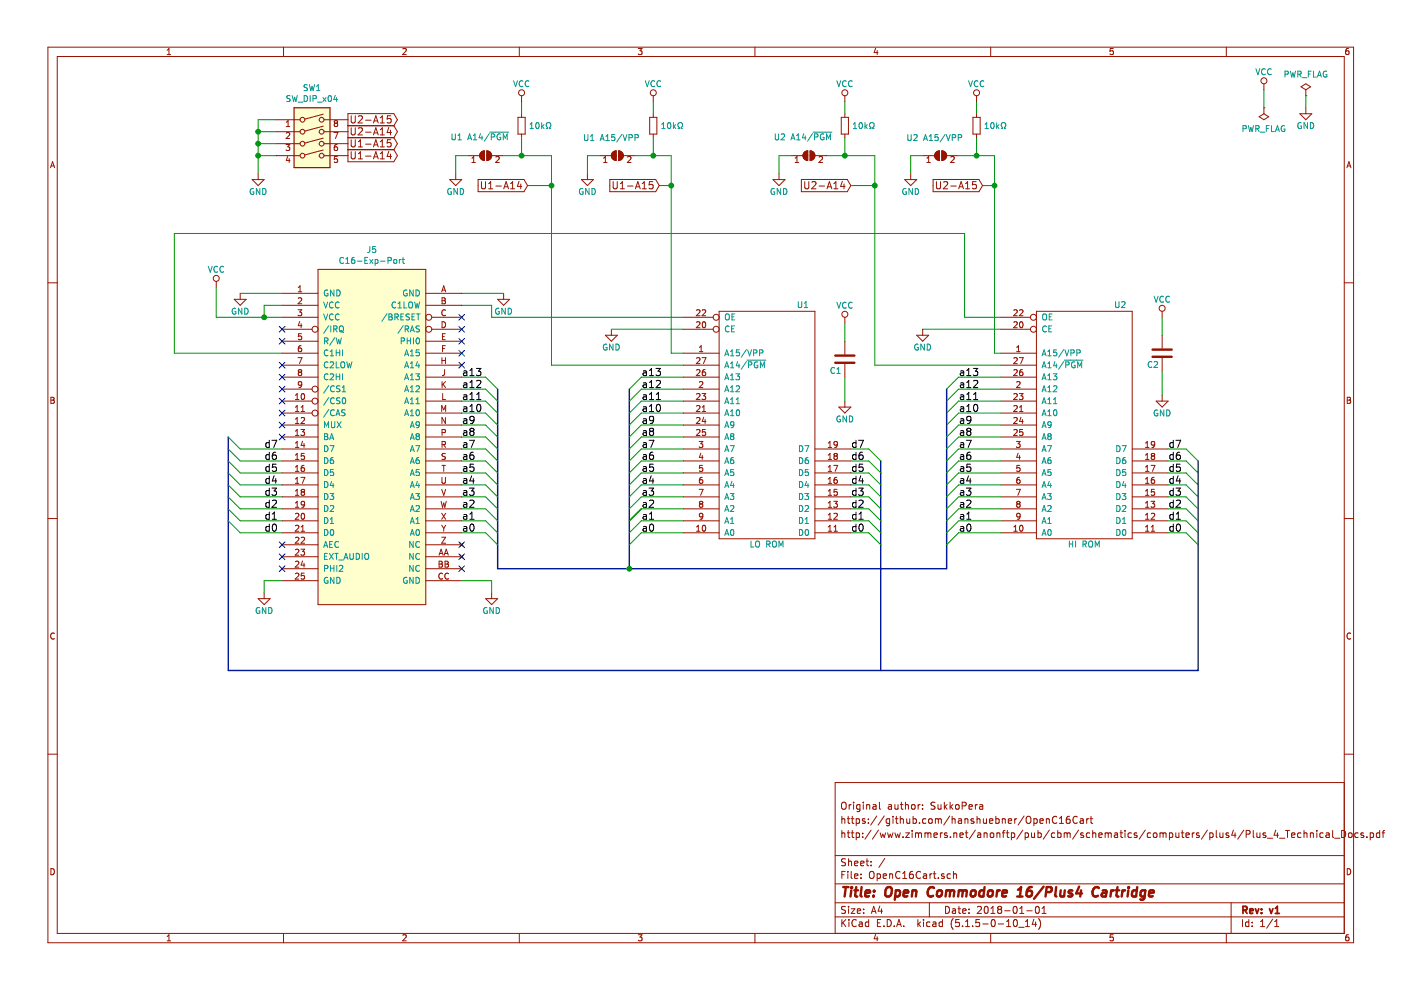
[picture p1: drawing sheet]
<svg xmlns="http://www.w3.org/2000/svg" width="297mm" height="210mm" viewBox="0 0 297 210" stroke-linecap="round" stroke-linejoin="round" font-family="sans-serif">
<path d="M.2 0h296.9v209.9h-296.9z" fill-rule="evenodd" fill="#fff" stroke="#fff" stroke-width=".21"/>
<g fill="none" stroke="#981200" stroke-width=".21">
<path d="M10.2 10h276.8v189.9h-276.8zM12.1 12h272.9v185.9h-272.9zM35.4 11.6h.8M35.4 10.6l.4-.3v1.3M60.1 10v2M85.4 10.4l.5-.1 .2 .3-.8 1h.8M110.1 10v2M135.3 10.3h.8l-.4 .5 .4 .1v.5l-.2 .2-.6-.2M160.1 10v2M185.6 10.2l-.3 .9h.9M186 10.7v.9M210 10v2"/>
<path d="M236 10.3h-.6l-.1 .6 .7-.1v.6l-.2 .2-.5-.2M260 10v2M268 17.8v1.2M275.8 18.4l1.1-.6 1 .6-1 .6zM276.9 19v1.3M285.9 10.3h-.4l-.1 .3-.1 .7 .2 .3 .5-.2-.1-.6h-.4l-.2 .2M10.7 35.6l.4-1.3 .5 1.3M10.8 35.2h.7M53.5 38.1h2.5l-1.3 1.2zM54.7 36.8v1.3M58.5 33h5.1M58.5 25.4h5.1"/>
<path d="M58.5 27.9h5.1M58.5 30.5h5.1M60.6 30.6h.8l-.4 .5 .4 .1v.5l-.2 .2-.6-.1M60.7 26.8h.7M60.7 25.9l.4-.3v1.2M60.7 28.2l.5-.1 .2 .4-.8 .9h.8M61 33.1l-.3 .9h.8M61.3 33.6v.8M68.5 31.8l-3.9 1M68.5 29.3l-3.9 1M68.5 26.8l-3.9 1M68.5 24.2l-3.9 1.1"/>
<path d="M68.7 33h5.1M68.7 25.4h5.1M68.7 27.9h5.1M68.7 30.5h5.1M70.8 28.1h.8l-.5 1.3M71.1 26.1l-.2 .3v.2l.2 .2h.4l.1-.2v-.2l-.3-.3M71.1 26.1l-.2-.2 .2-.3h.2l.3 .2-.3 .3M71.1 26.1h.2M71.5 30.6h-.3a.79 .79 0 0 0-.1 1.3h.4l.1-.5-.3-.3h-.2l-.2 .3M71.5 33.2h-.6v.6l.4-.1 .3 .2v.3l-.3 .2-.4-.1M73.8 26.7h9.7l.8-1.3-.8-1.3h-9.7v10.2h9.7l.8-1.3-.8-1.3h-9.7M73.8 29.2h9.7l.8 1.3-.8 1.3h-9.7"/>
<path d="M73.8 26.6h9.7l.8 1.3-.8 1.3h-9.7M74.5 24.5v1.3l.2 .3h.3l.3-.3v-1.3M74.5 27.1v1.2l.2 .3h.3l.3-.3v-1.2M74.5 29.6v1.2l.2 .3h.3l.3-.3v-1.2M74.5 32.2v1.2l.2 .3h.3l.3-.3v-1.2M76 33.7h.8M76 30.1l.4-.5v1.5M76 32.6l.4-.4v1.5M76 31.1h.8M76 27.2l.6-.1 .2 .4-.9 1.1h.9M76 24.7l.6-.2 .2 .5-.9 1.1h.9M77.5 33.1h1.2"/>
<path d="M77.5 30.6h1.2M77.5 28h1.2M77.5 25.5h1.2M79.2 33.7l.5-1.5 .5 1.5M79.2 31.1l.5-1.5 .5 1.5M79.2 28.6l.5-1.5 .5 1.5M79.2 26.1l.5-1.6 .5 1.6M79.3 33.3h.7M79.3 30.7h.7M79.3 28.2h.7M79.3 25.6h.7M80.6 25l.5-.5v1.6"/>
<path d="M80.6 33.7h.9M80.6 27.5l.5-.4v1.5M80.6 30.1l.5-.5v1.5M80.6 32.6l.5-.4v1.5M80.6 31.1h.9M80.6 28.6h.9M80.6 26.1h.9M82.4 32.1l-.3 1.1h.9M82.4 27l-.3 1.1h.9M82.8 27.6v1M82.8 32.7v1M82.9 24.5h-.7l-.1 .8 .7-.1 .1 .2v.5l-.2 .2-.6-.2"/>
<path d="M82.9 29.6h-.7l-.1 .7h.7l.1 .2v.5l-.2 .1-.6-.1M95.4 38.1h2.5l-1.3 1.2zM96.6 36.8v1.3M99.2 33h2.5M100 34.4h.8M100 33.5l.4-.3v1.2M101.4 38.1h9.7l.8 1.2-.8 1.3h-9.7zM102 32.3l.7-.3v2a1.02 1.02 0 0 1-.9-.6 1.02 1.02 0 0 1 .2-1.1zM102.1 38.5v1.2l.3 .3h.3l.2-.3v-1.2M103.2 32a1.02 1.02 0 0 1 1 1 1.02 1.02 0 0 1-1 1zM103.6 38.9l.4-.4v1.5M104.2 33h2.6"/>
<path d="M105.1 33.3l.5-.1 .3 .3-.8 .9h.8M105.1 39.4h1.2M106.9 39.6h.8M108.2 38.9l.5-.4v1.5M109.8 24.9h1.5v3.5h-1.5zM110 38.4l-.3 1.1h.9M110.4 39v1M110.6 20.3v1.3M110.6 24.1v.8M110.6 28.4v.8M123.3 38.1h2.5l-1.3 1.2zM124.5 36.8v1.3"/>
<path d="M127.1 33h2.5M128 34.4h.7M128 33.5l.4-.3v1.2M129.3 38.1h9.7l.8 1.2-.8 1.3h-9.7zM129.9 32.3l.7-.3v2a1.02 1.02 0 0 1-.9-.6 1.02 1.02 0 0 1 .2-1.1zM130 38.5v1.2l.3 .3h.3l.3-.3v-1.2M131.1 32a1.02 1.02 0 0 1 1.1 1 1.02 1.02 0 0 1-1.1 1zM131.5 38.9l.5-.4v1.5M132.2 33h2.5M133 33.3l.5-.1 .3 .3-.8 .9h.8M133 39.4h1.2M134.9 39.6h.7"/>
<path d="M136.2 38.9l.4-.4v1.5M137.7 24.9h1.6v3.5h-1.6zM138.4 38.5h-.7l-.1 .7 .7-.1 .2 .3-.1 .5-.2 .1-.6-.1M138.5 20.3v1.3M138.5 24.1v.8M138.5 28.4v.8M163.9 38.1h2.5l-1.2 1.2zM165.2 36.8v1.3M167.7 33h2.5M168.6 34.4h.7M168.6 33.5l.4-.3v1.2M169.9 38.1h9.7l.8 1.2-.8 1.3h-9.7z"/>
<path d="M170.5 32.3l.8-.3v2a1.02 1.02 0 0 1-1-.6 1.02 1.02 0 0 1 .2-1.1zM170.6 38.5v1.2l.3 .3h.3l.3-.3v-1.2M171.8 32a1.02 1.02 0 0 1 1 1 1.02 1.02 0 0 1-1 1zM172.1 38.6l.6-.1 .3 .4-.9 1.1h.9M172.8 33h2.5M173.7 33.3l.4-.1 .3 .3-.8 .9h.8M173.7 39.4h1.1M175.5 39.6h.7M176.8 38.9l.4-.4v1.5M178.4 24.9h1.5v3.5h-1.5zM178.6 38.4l-.4 1.1h1M178.9 39v1"/>
<path d="M179.1 20.3v1.3M179.1 24.1v.8M179.1 28.4v.8M191.8 38.1h2.6l-1.3 1.2zM193.1 36.8v1.3M195.6 33h2.6M196.5 34.4h.7M196.5 33.5l.4-.3v1.2M197.8 38.1h9.8l.7 1.2-.7 1.3h-9.8zM198.5 32.3l.7-.3v2a1.02 1.02 0 0 1-1-.6 1.02 1.02 0 0 1 .3-1.1zM198.5 38.5v1.2l.3 .3h.3l.3-.3v-1.2M199.7 32a1.02 1.02 0 0 1 1 1 1.02 1.02 0 0 1-1 1z"/>
<path d="M200.1 38.6l.6-.1 .2 .4-.9 1.1h.9M200.7 33h2.5M201.6 33.3l.5-.1 .2 .3-.8 .9h.8M201.6 39.4h1.2M203.4 39.6h.7M204.7 38.9l.4-.4v1.5M206.3 24.9h1.5v3.5h-1.5zM206.9 38.5h-.7v.7l.7-.1 .1 .3-.1 .5-.2 .1-.5-.1M207 20.3v1.3M207 24.1v.8M207 28.4v.8M267 24.8l1-.7 1 .7-1 .6z"/>
<path d="M268 22.8h.1M268 22.8v1.3M275.6 24.1h2.5l-1.2 1.3zM276.9 20.3h.1M276.9 22.8v1.3M285.6 35.6l.4-1.3 .4 1.3M285.7 35.2h.6M10.2 60h1.9M45.8 59.7v1.2M67.4 57.1h22.9v71.1h-22.9zM103.6 40h.9M106.8 40l.5-1.5 .5 1.5"/>
<path d="M108.2 40h.9M131.5 40h.9M134.7 40l.5-1.5 .5 1.5M136.2 40h.8M175.3 40l.5-1.5 .6 1.5M176.8 40h.9M203.3 40l.5-1.5 .5 1.5M204.7 40h.9M285 60h2M49.7 63.5h2.5l-1.3 1.2zM50.9 62.2v1.3M59.8 62.2h7.6"/>
<path d="M59.8 64.7h7.6M59.8 67.3h7.6M59.8 69.8h6.4M59.8 72.3h7.6M59.8 74.9h7.6M59.8 77.4h7.6M59.8 80h7.6M63.2 65.7h.8l-.5 .5 .4 .1 .1 .4-.3 .2-.5-.1M63.2 75.8h.8l-.5 1.3M63.2 61.9h.8M63.2 61l.4-.4v1.3M63.2 63.3l.5-.2 .3 .4-.8 .9h.8"/>
<path d="M63.5 78.9l-.3-.2 .3-.3h.2l.3 .2-.3 .3M63.5 78.9l-.3 .3v.2l.3 .2h.3l.2-.2v-.2l-.3-.3M63.5 78.9h.2M63.5 68.2l-.3 .8h.8M63.8 68.6v.9M63.8 73.3h-.2a.79 .79 0 0 0-.1 1.3l.3-.1 .2-.5-.3-.2h-.2l-.3 .2M63.9 70.7h-.6l-.1 .7 .5-.2 .3 .3v.3l-.3 .2-.5-.1M90.3 62.2h7.6M90.3 64.7h7.6M90.3 72.3h7.6M90.3 74.9h7.6M90.3 77.4h7.6"/>
<path d="M90.3 80h7.6M91.5 67.3h6.4M91.5 69.8h6.4M93.7 61.9l.4-1.3 .4 1.3M93.7 75.8v1.3M93.7 76.4h.7M93.7 63.1h.5l.2 .3-.2 .3 .3 .3-.2 .4h-.6zM93.7 68.2a.64 .64 0 0 1 .8 .6 .64 .64 0 0 1-.8 .7zM93.7 63.7h.5M93.8 61.5h.6M93.8 71.4h.4M93.8 73.9h.5"/>
<path d="M94.3 78.4v.9l-.2 .3h-.3M94.4 70.7h-.6v1.3h.6M94.4 73.3h-.6v1.3M94.4 75.8v1.3M94.5 65.8a.56 .56 0 0 0-.8 .5 .56 .56 0 0 0 .8 .5M105.5 63.5h2.5l-1.2 1.2zM106.8 62.2v1.3M128.4 71.1h2.5l-1.3 1.2zM129.6 69.8v1.3M144.9 67.3h6.3M144.9 69.8h6.3M144.9 74.9h7.6"/>
<path d="M144.9 77.4h7.6M144.9 80h7.6M147.7 65.8l.5-.1 .2 .3-.8 .9h.8M147.7 76l.5-.2 .2 .4-.8 .9h.8M147.7 78.5l.5-.1 .2 .3-.8 .9h.8M147.7 68.3l.5-.1 .2 .4-.8 .9h.8M148.3 74.6h.7M148.3 73.6l.4-.3v1.3M148.8 75.8h.9l-.6 1.3M148.9 65.8l.5-.1 .2 .3-.8 .9h.8M149 68.3l.2-.1a.67 .67 0 0 1 .4 .6 .67 .67 0 0 1-.4 .7l-.3-.5zM149.5 78.4l-.4 .1-.2 .4v.6l.6 .1 .1-.2-.1-.5-.4-.1-.2 .3"/>
<path d="M152.5 66h20.3v48.2h-20.3zM179.1 67.3v1.2M179.1 72.3v2.8M179.1 77.2v2.8M194.4 71.1h2.5l-1.3 1.2zM195.6 69.8v1.3M212.1 67.3h6.4M212.1 69.8h6.4M212.1 74.9h7.6M212.1 77.4h7.6M212.1 80h7.6M214.9 65.8l.5-.1 .3 .3-.8 .9h.8"/>
<path d="M214.9 68.3l.5-.1 .3 .4-.8 .9h.8M214.9 76l.5-.2 .3 .4-.8 .9h.8M214.9 78.5l.5-.1 .3 .3-.8 .9h.8M215.6 74.6h.7M215.6 73.6l.3-.3v1.3M216.1 75.8h.8l-.5 1.3M216.2 65.8l.4-.1 .3 .3-.8 .9h.8M216.3 68.3l.2-.1a.67 .67 0 0 1 .4 .6 .67 .67 0 0 1-.4 .7 .83 .83 0 0 1-.2-1.2zM216.8 78.4l-.5 .1-.1 .4v.6l.6 .1 .1-.2-.1-.5-.4-.1-.2 .3M219.7 66h20.3v48.2h-20.3zM246.4 66v1.3M246.4 71.1v2.8"/>
<path d="M246.4 75.9v2.8M10.8 84.2h.4l.3 .3-.3 .3 .3 .3-.2 .4h-.5zM10.8 84.8h.4M59.8 85h6.4M59.8 87.6h6.4M59.8 90.1h7.6M59.8 92.7h7.6M59.8 95.2h7.6M59.8 97.7h7.6M59.8 82.5h6.4M62.6 84.7h.8M62.6 83.8l.4-.4v1.3"/>
<path d="M62.6 86.3l.4-.3v1.3M62.6 88.9l.4-.4v1.3M62.6 91.4l.4-.3v1.2M62.6 94l.4-.4v1.3M62.6 96.5l.4-.4v1.3M62.6 99l.4-.3v1.2M62.6 87.3h.8M62.6 89.8h.8M62.6 92.3h.8M62.6 94.9h.8M62.6 97.4h.8M62.6 99.9h.8"/>
<path d="M63.8 91.1h.8l-.4 .4 .3 .2 .1 .4-.3 .2-.5-.1M63.8 88.6l.5-.1 .3 .4-.8 .9h.8M63.8 87.3h.8M63.8 86.3l.4-.3v1.3M64 83.6l.2-.2a.67 .67 0 0 1 .4 .7 .67 .67 0 0 1-.4 .6l-.4-.5zM64 81.5l-.3 .2-.3-.1-.2-.1 .1-.5 .4-.1 .3 .3-.2 .8-.4 .2M64.2 93.5l-.4 .9h.8M64.5 98.7l-.5 .1-.2 .4 .1 .6 .6 .1 .1-.2-.1-.5h-.4l-.3 .2M64.5 94v.9M64.5 96.1h-.6l-.1 .6 .5-.1 .3 .3v.3l-.3 .2-.5-.1M90.3 85h7.6M90.3 87.6h7.6"/>
<path d="M90.3 90.1h7.6M90.3 92.7h7.6M90.3 95.2h7.6M90.3 97.7h7.6M90.3 82.5h7.6M93.7 87.3v-1.3l.4 .9 .4-.9v1.3M93.7 98.7h.7M93.7 91.7l.7-.1v-.4l-.7-.1v1.2M93.7 94.3l.7-.1v-.5l-.7-.1v1.3M93.7 80.9v1.3M93.9 83.4v1.3h.6M93.9 81.5l.6 .7"/>
<path d="M94 94.3l.5 .6M94.1 98.7v1.2M94.4 96.2l-.4-.1-.2 .2v.4l.5 .2 .1 .3-.2 .2h-.5M94.4 88.5v1.3l-.7-1.3v1.3M94.5 80.9l-.8 .7M144.9 85h7.6M144.9 87.6h7.6M144.9 90.1h7.6M144.9 92.7h7.6M144.9 95.2h7.6M144.9 97.7h7.6M144.9 82.5h7.6"/>
<path d="M147.7 83.6l.5-.2 .2 .4-.8 .9h.8M147.7 86.1l.5-.1 .2 .3-.8 1h.8M147.7 88.6l.5-.1 .2 .4-.8 .9h.8M147.7 91.2l.5-.1 .2 .3-.8 .9h.8M148.2 93.6h.8l-.4 .5 .3 .1 .1 .4-.2 .3-.6-.2M148.3 81l.5-.1 .2 .4-.8 .9h.8M148.6 96.1l-.3 .9h.8M148.8 83.4h.8l-.4 .5 .3 .2 .1 .4-.2 .2-.6-.1M148.9 87.3h.7M148.9 96.6v.8M148.9 86.3l.3-.3v1.3M148.9 98.7h-.5l-.1 .6 .5-.1 .2 .2v.3l-.2 .2-.5-.1"/>
<path d="M149.2 88.5l-.3 .9h.8M149.5 89v.8M149.5 91.1h-.6v.6l.5-.2 .2 .3v.3l-.2 .2-.5-.1M172.8 95.2h7.6M172.8 97.7h7.6M175.6 94.9h.7M175.6 97.4h.7M175.6 99.9h.7M175.6 94l.4-.4v1.3M175.6 96.5l.4-.4v1.3M175.6 99l.4-.3v1.2M176.8 98.7h.8l-.5 1.2"/>
<path d="M176.8 96.4l.3-.3h.2l.3 .3M176.8 96.4h.1M176.8 96.4l.3 .3M177.1 96.7l-.3 .2 .1 .4 .2 .1h.3l.2-.2v-.3l-.3-.2M177.1 96.7h.2M177.6 94.2l-.3 .2-.4-.1v-.6l.4-.1 .3 .3-.1 .7-.2 .2-.4 .1M177.6 96.4h.1M177.6 96.4l-.3 .3M177.9 86.3h2.5l-1.3 1.3zM179.1 85v1.3M212.1 85h7.6M212.1 87.6h7.6"/>
<path d="M212.1 90.1h7.6M212.1 92.7h7.6M212.1 95.2h7.6M212.1 97.7h7.6M212.1 82.5h7.6M214.9 83.6l.5-.2 .3 .4-.8 .9h.8M214.9 86.1l.5-.1 .3 .3-.8 1h.8M214.9 88.6l.5-.1 .3 .4-.8 .9h.8M214.9 91.2l.5-.1 .3 .3-.8 .9h.8M215.5 93.6h.8l-.4 .5 .3 .1 .1 .4-.3 .3-.5-.2M215.6 81l.4-.1 .3 .4-.8 .9h.8M215.9 96.1l-.3 .9h.7"/>
<path d="M216.1 83.4h.8l-.4 .5 .3 .2 .1 .4-.3 .2-.5-.1M216.2 87.3h.7M216.2 96.6v.8M216.2 86.3l.3-.3v1.3M216.2 98.7h-.6v.6l.4-.1 .3 .2v.3l-.3 .2-.4-.1M216.5 88.5l-.3 .9h.7M216.8 89v.8M216.8 91.1h-.6v.6l.4-.2 .3 .3v.3l-.3 .2-.4-.1M240 95.2h7.7M240 97.7h7.7M242.9 94l.3-.4v1.3M242.9 96.5l.3-.4v1.3"/>
<path d="M242.9 99l.3-.3v1.2M242.9 94.9h.7M242.9 97.4h.7M242.9 99.9h.7M244 98.7h.9l-.6 1.2M244.1 96.4l.2-.3h.3l.2 .3M244.1 96.4h.1M244.1 96.4l.2 .3M244.3 96.7l-.2 .2v.4l.2 .1h.4l.1-.2v-.3l-.2-.2M244.3 96.7h.3M244.8 94.2l-.2 .2-.4-.1-.1-.6 .5-.1 .2 .3-.1 .7-.1 .2-.4 .1M244.8 96.4h.1"/>
<path d="M244.8 96.4l-.2 .3M245.1 85h2.6l-1.3 1.3zM246.4 83.8v1.2M285.6 84.2h.5l.2 .3-.2 .3 .3 .3-.2 .4h-.6zM285.6 84.8h.5M10.2 109.9h1.9M59.8 100.3h7.6M59.8 102.8h7.6M59.8 105.4h7.6M59.8 107.9h7.6M59.8 110.4h7.6M59.8 113h7.6"/>
<path d="M59.8 115.5h7.6M59.8 118h7.6M62.6 101.6l.4-.4v1.3M62.6 104.1l.4-.3v1.2M62.6 106.6l.4-.3v1.3M62.6 102.5h.8M62.6 105h.8M62.6 107.6h.8M62.6 109l.5-.2 .3 .4-.8 .9h.8M62.6 111.5l.5-.1 .3 .3-.8 .9h.8M62.6 114l.5-.1 .3 .4-.8 .9h.8M62.6 116.6l.5-.2 .3 .4-.8 .9h.8"/>
<path d="M62.6 119.1l.5-.1 .3 .3-.8 1h.8M63.8 116.4h.8l-.4 .5 .3 .2 .1 .4-.3 .2-.5-.1M63.8 101.2h.8l-.5 1.3M63.8 114l.5-.1 .3 .4-.8 .9h.8M63.8 111.7l.4-.3v1.2M63.8 112.6h.8M64 109l.2-.2a.67 .67 0 0 1 .4 .7 .67 .67 0 0 1-.4 .6l-.4-.5zM64.1 104.3l-.3-.2 .3-.3h.2l.3 .2-.3 .3M64.1 104.3l-.3 .2 .1 .4 .2 .1h.4l.1-.2v-.3l-.3-.2M64.1 104.3h.2M64.2 118.9l-.4 .9h.8M64.5 119.4v.9"/>
<path d="M64.6 106.8l-.3 .3-.3-.1-.1-.6 .4-.1 .3 .2-.1 .8-.2 .2-.3 .1M90.3 100.3h7.6M90.3 102.8h7.6M90.3 105.4h7.6M90.3 107.9h7.6M90.3 110.4h7.6M90.3 113h7.6M90.3 115.5h7.6M90.3 118h7.6M93.1 119h.4l.3 .2-.3 .4 .3 .2-.1 .4-.6 .1zM93.1 117.7l.4-1.3 .5 1.3M93.1 119.6h.4"/>
<path d="M93.2 117.4h.6M93.5 106.3l.3 1.3 .3-1 .2 1 .3-1.3M93.7 113.9h.8l-.8 1.3h.8M93.7 103.8l.4 1.2 .4-1.2M93.7 108.8l.8 1.3M93.7 111.4l.4 .6M93.7 101.2v1.1l.3 .2 .3-.1 .1-.1v-1.1M94.1 112v.6M94.2 117.7l.4-1.3 .4 1.3M94.3 117.4h.6M94.4 119h.4l.2 .2-.2 .4 .3 .2-.1 .4-.6 .1zM94.4 119.6h.4"/>
<path d="M94.5 108.8l-.8 1.3M94.5 111.4l-.4 .6M97.5 117.7l.8 .7M97.5 115.1l.8 .8M98.3 117.7l-.8 .7M98.3 115.1l-.8 .8M144.9 100.3h7.6M144.9 102.8h7.6M144.9 105.4h7.6M144.9 107.9h7.6M144.9 110.4h7.6M144.9 113h7.6"/>
<path d="M147.7 112.6h.7M147.7 111.7l.4-.3v1.2M148.2 103.8h.9l-.6 1.2M148.5 106.8l-.2 .3v.2l.2 .3 .4-.1 .1-.2v-.2l-.2-.3M148.5 106.8l-.2-.2 .2-.3h.3l.2 .2-.2 .3M148.5 106.8h.3M148.9 101.2h-.2a.79 .79 0 0 0-.2 1.3l.4-.1 .1-.5-.2-.2h-.3l-.2 .2M149 109.4l-.2 .2h-.4l-.1-.2 .1-.4 .4-.2 .2 .3-.2 .9-.4 .1M149 111.5l.2-.1a.67 .67 0 0 1 .4 .6 .67 .67 0 0 1-.4 .6l-.3-.4zM172.8 100.3h7.6M172.8 102.8h7.6M172.8 105.4h7.6"/>
<path d="M172.8 107.9h7.6M172.8 110.4h7.6M172.8 113h7.6M175.6 102.5h.7M175.6 105h.7M175.6 107.6h.7M175.6 110.1h.7M175.6 112.6h.7M175.6 101.6l.4-.4v1.3M175.6 104.1l.4-.3v1.2M175.6 106.6l.4-.3v1.3M175.6 109.2l.4-.4v1.3"/>
<path d="M175.6 111.7l.4-.3v1.2M176.8 106.3h.8l-.5 .5 .4 .1 .1 .4-.3 .3-.5-.2M176.8 109l.5-.2 .3 .4-.8 .9h.8M176.8 112.6h.8M176.8 111.7l.4-.3v1.2M177.4 101.2l-.4 .1-.2 .5 .1 .6h.5l.2-.1-.2-.5-.3-.1-.3 .2M177.5 103.8h-.6l-.1 .6 .5-.2 .3 .3v.3l-.3 .2-.5-.1M212.1 100.3h7.6M212.1 102.8h7.6M212.1 105.4h7.6M212.1 107.9h7.6M212.1 110.4h7.6"/>
<path d="M212.1 113h7.6M214.9 112.6h.8M214.9 111.7l.4-.3v1.2M215.5 103.8h.8l-.5 1.2M215.8 106.8l-.2-.2 .2-.3h.2l.3 .2-.3 .3M215.8 106.8l-.2 .3v.2l.2 .3 .4-.1 .1-.2v-.2l-.3-.3M215.8 106.8h.2M216.2 101.2h-.3a.79 .79 0 0 0-.1 1.3l.4-.1 .1-.5-.3-.2h-.2l-.2 .2M216.3 109.4l-.3 .2h-.3l-.1-.2v-.4l.4-.2 .3 .3-.2 .9-.4 .1M216.3 111.5l.2-.1a.67 .67 0 0 1 .4 .6 .67 .67 0 0 1-.4 .6l-.3-.4zM240 100.3h7.7M240 102.8h7.7"/>
<path d="M240 105.4h7.7M240 107.9h7.7M240 110.4h7.7M240 113h7.7M242.9 101.6l.3-.4v1.3M242.9 104.1l.3-.3v1.2M242.9 106.6l.3-.3v1.3M242.9 109.2l.3-.4v1.3M242.9 111.7l.3-.3v1.2M242.9 102.5h.7M242.9 105h.7M242.9 107.6h.7"/>
<path d="M242.9 110.1h.7M242.9 112.6h.7M244 106.3h.8l-.4 .5 .3 .1 .1 .4-.2 .3-.6-.2M244.1 109l.5-.2 .2 .4-.8 .9h.8M244.1 112.6h.7M244.1 111.7l.3-.3v1.2M244.7 101.2l-.4 .1-.2 .5v.6h.6l.1-.1-.1-.5-.4-.1-.2 .2M244.7 103.8h-.6v.6l.5-.2 .2 .3v.3l-.2 .2-.5-.1M285 109.9h2M11.5 134.3a.58 .58 0 0 0-.8 .5 .58 .58 0 0 0 .8 .6M54.7 126.9h2.6l-1.3 1.3zM56 125.7v1.2"/>
<path d="M59.8 120.6h7.6M59.8 123.1h7.6M62.6 121.6l.5-.1 .3 .4-.8 .9h.8M64.5 121.5h-.6l-.1 .6 .5-.1 .3 .3v.3l-.3 .2-.5-.1M90.3 120.6h7.6M90.3 123.1h7.6M93.8 121.6a.56 .56 0 0 0-.8 .6 .56 .56 0 0 0 .8 .5M95.1 121.6a.56 .56 0 0 0-.8 .6 .56 .56 0 0 0 .8 .5M103 126.9h2.5l-1.3 1.3zM104.2 125.7v1.2M286.4 134.3a.58 .58 0 0 0-.8 .5 .58 .58 0 0 0 .8 .6M10.2 159.9h1.9"/>
<path d="M285 159.9h2M178.5 173.1v1.5M178.5 176.1v1.5M178.5 176.7l.2-.1 .3 .1 .1 .9M178.5 173.7l.2-.1 .3 .1 .1 .9M178.6 170.2a.5 .5 0 0 1 .5-.1 .5 .5 0 0 1 .3 .5v.5a.5 .5 0 0 1-.5 .5 .5 .5 0 0 1-.5-.5v-.5zM179.6 176.6h.6M179.6 173.6h.6M179.8 173.1v1.3l.4 .2M179.8 176.1v1.3l.4 .2M180 170.6v1M180.5 176.6h.6"/>
<path d="M180.5 173.6h.6M180.5 170.6l-.5 .3M180.7 176.1v1.3l.4 .2M180.7 173.1v1.3l.4 .2M181 170.1v.1M181 170.6v1M181.5 173.7l.5-.1 .2 .3v.6l-.2 .1-.5-.1M181.5 176.7l.5-.1 .2 .3v.5l-.2 .2-.5-.1M181.5 173.6v1.5M181.5 176.6v1.5M182.3 170.7l-.4-.1-.3 .3 .1 .6 .2 .1 .4-.1M182.3 170.6v1.2l-.3 .3-.3-.1"/>
<path d="M182.9 177.4v.2M182.9 176.7v.1M183 170.1v.1M183 170.6v1M183.4 173.7l-.4-.1-.2 .2 .1 .2 .5 .1v.4h-.6M183.7 170.7l.3-.1 .3 .1 .1 .9M183.7 170.6v1M184.1 173.7v.1M184.1 174.5v.1M184.7 176l-1.3 1.9M185.1 170.7h.6v.9M185.7 170.9l-.5 .1-.2 .2 .2 .4 .5-.1"/>
<path d="M185.9 173l-1.3 1.9M186.3 176l-1.3 1.9M186.5 170.1v1.3l.2 .2M186.6 176.6l.3 1 .3-.7 .3 .7 .3-1M187.5 173l-1.3 1.9M188.2 176.6l.3 1 .2-.7 .3 .7 .3-1M188.4 170.7h.6v.9M188.6 173.6v1.2l-.3 .3-.3-.1M188.6 173.7l-.4-.1-.3 .3 .1 .6 .2 .1 .4-.1M189 170.9l-.7 .3 .2 .4 .5-.1M189.3 173.1v.1M189.3 173.6v1"/>
<path d="M189.7 176.6l.3 1 .3-.7 .3 .7 .3-1M189.7 170.6l.1 .9 .4 .1 .2-.1M189.8 173.6h.6M190 173.1v1.3l.4 .2M190.4 170.6v1M190.9 173.7l.2-.1 .4 .1v.9M190.9 173.1v1.5M190.9 170.6h.6M191.1 170.1v1.3l.4 .2M191.5 177.4v.2M192 170.7l.2-.1 .3 .1 .1 .9M192 170.1v1.5"/>
<path d="M192 176.6h.8l-.8 1h.8M192.2 173.6l.1 .9 .4 .1 .2-.1M192.9 173.6v1M193.3 170.7l.2-.1 .4 .1v.8l-.2 .1-.4-.1zM193.4 176.1v.1M193.4 176.6v1M193.6 173.7l.4-.1 .3 .3-.1 .6h-.6M193.6 173.1v1.5M194.1 176.7l.4-.1 .2 .2M194.1 176.6v1M194.7 170.6v1M194.7 176.8l.3-.2 .3 .1 .1 .9"/>
<path d="M194.7 176.8v.8M195 174.5v.1M195.1 170.6l-.4 .3M195.6 170.7v.1M195.6 171.5v.1M196.1 176.7l.4-.1 .2 .2M196.1 176.6v1M196.3 173.7l-.4-.1-.3 .3 .1 .6h.6M196.7 176.8l.2-.2 .4 .1 .1 .9M196.7 176.8v.8M196.9 173.7l.3-.1 .4 .1v.8l-.2 .1-.5-.1zM198 177.1l.7-.2v-.2l-.5-.1-.2 .2 .1 .7h.6"/>
<path d="M198.2 170.2l-.5-.1-.3 .3 .1 .3 .7 .3v.5l-.2 .1-.6-.1M198.3 173.7l.4-.1 .3 .2M198.3 173.6v1M198.9 170.6l.1 .9 .3 .1 .2-.1M199 173.8v.8M199 173.8l.2-.2 .3 .1 .1 .9M199.4 176.6v1M199.5 170.6v1M199.8 176.6l-.4 .3M200.2 170.1v1.5M200.4 171l.4 .6M200.8 176.7l-.4-.1-.2 .2 .1 .2 .5 .1v.4h-.6"/>
<path d="M200.8 170.6l-.6 .6M201.4 173l-1.3 1.9M201.4 170.1v1.5M201.5 177.4v.2M201.6 171l.4 .6M201.9 173.1v1.5M201.9 173.7l.2-.1 .4 .1v.9M202 170.6l-.6 .6M202.2 176.7l.3-.1 .3 .1 .1 .9M202.2 176.6v1M202.7 170.7l.2-.1 .4 .1v.8l-.2 .1-.4-.1zM203.2 173.7h.6l.1 .9"/>
<path d="M203.5 177.1l.7-.2v-.2l-.5-.1-.2 .2 .1 .7h.6M203.9 173.9l-.5 .1-.2 .2 .2 .4 .5-.1M204 170.9l.7-.1 .2-.2-.1-.4-.2-.1h-.6v1.5M204.6 173.7l.2-.1 .3 .1 .1 .9M204.6 173.6v1M204.7 176.6h.5M204.9 176.1v1.3l.3 .2M205.4 171.1l.8-.2-.1-.2-.4-.1-.3 .2 .1 .7h.6M206.4 173.7l-.3-.1-.2 .2v.2l.5 .1v.4h-.5M206.8 176l-1.3 1.9M206.8 170.6v1M207.1 173.7l.3-.1 .3 .1 .1 .9"/>
<path d="M207.1 173.1v1.5M207.2 170.6l-.4 .3M207.3 176.7h.6v.9M207.7 170.7h.6l.1 .9M207.9 176.9l-.5 .1-.2 .2 .2 .4 .5-.1M208.4 170.9l-.5 .1-.2 .2 .2 .4 .5-.1M208.5 173.6l.1 .9 .3 .1 .3-.1M208.6 176.7l.3-.1 .3 .1 .1 .9M208.6 176.6v1M209.2 173.6v1M209.8 174.1l.7-.2-.1-.2-.4-.1-.2 .2 .1 .7h.5M210 176.7l.2-.1 .5 .1v.7l-.3 .2-.4-.2z"/>
<path d="M211.1 173.7l.5-.1 .2 .3v.6l-.2 .1-.5-.1M211.1 173.1v1.5M211.4 176.7l.2-.1 .3 .1 .1 .9M211.4 176.6v1M212.5 176.6h.6M212.5 173.7l.2-.1 .4 .1v.9M212.5 173.6v1M213.1 176.1l-.4 .2v1.3M213.3 176.6h.6M213.6 176.1v1.3l.3 .2M213.8 174.1l.7-.2-.1-.2-.4-.1-.2 .2 .1 .7h.5M214.4 176.7l.4-.1 .3 .3v.5l-.3 .2-.4-.1"/>
<path d="M214.4 176.6v1.5M215.1 173.6v1M215.6 173.6l-.5 .3M216.8 176l-1.2 1.9M217.1 173l-1.2 1.9M217.4 176.7l.4-.1 .3 .3-.1 .5-.2 .2-.4-.1M217.4 176.6v1.5M217.6 173.3a.51 .51 0 0 1 .6-.2 .51 .51 0 0 1 .4 .5v.5a.51 .51 0 0 1-.5 .5 .51 .51 0 0 1-.5-.5zM218.7 176.6l.1 .9 .3 .1 .2-.2M219.2 173.7l.4-.1 .3 .3-.1 .6-.2 .1-.4-.1M219.2 173.6v1.5M219.3 176.6v1"/>
<path d="M220.1 176.7l.4-.1 .3 .3-.1 .5-.2 .2-.4-.1M220.1 176.1v1.5M220.5 174.1l.7-.2-.1-.2-.4-.1-.2 .2 .1 .7h.5M221.8 173.7l.3-.1 .3 .1 .1 .9M221.8 173.6v1M222.5 176l-1.3 1.9M223.6 176.7l-.4-.1-.3 .3 .1 .5 .2 .2 .4-.1M224.1 173.2a.71 .71 0 0 0-1 .5 .71 .71 0 0 0 .7 .9l.3-.1M224.3 176.7l.4-.1 .3 .3-.1 .5-.2 .2-.4-.1M224.3 176.1v1.5M224.6 174.6h.9M224.6 173.5l.4-.4v1.5"/>
<path d="M225.6 176.7l.5-.1 .2 .2M225.6 176.6v1M226.3 176.8l.2-.2 .3 .1 .1 .9M226.3 176.8v.8M226.8 173.1h-.3l-.4 .3v.9l.2 .3 .5-.1 .1-.6-.1-.2h-.5l-.2 .2M228.4 173.2a.59 .59 0 0 0-.7 0 .59 .59 0 0 0-.2 .7 .56 .56 0 0 0 .3 .6 .56 .56 0 0 0 .6 0M228.7 176l-1.3 1.9M229.1 173.7h.5l.1 .9M229.7 176.7l-.4-.1-.2 .2 .1 .2 .5 .1v.4h-.6M229.7 173.9l-.5 .1-.2 .2 .2 .4 .5-.1M230.4 173.6v1M230.8 173.6l-.4 .3"/>
<path d="M231 176.7l-.4-.1-.3 .3 .1 .5 .2 .2 .4-.1M231.1 173.6h.6M231.3 173.1v1.3l.4 .2M231.7 176.7l.2-.1 .4 .1v.9M231.7 176.1v1.5M233 177.1l.7-.2-.1-.2-.4-.1-.2 .2v.7h.6M234.3 176.7l.4-.1 .3 .2M234.3 176.6v1M235 176.8l.2-.2 .3 .1 .1 .9M235 176.8v.8M236.3 176.7h.6l.1 .9M237 176.9l-.8 .3 .3 .4 .5-.1"/>
<path d="M237.5 176.6h.5M237.7 176.1v1.3l.3 .2M238.5 176.1v.1M238.5 176.6v1M239.9 176.7l-.4-.1-.3 .3v.5l.3 .2 .4-.1M241 176.7l-.3-.1-.2 .2v.2l.5 .1v.4h-.5M242.8 176l-1.3 1.9M244 176.7l-.5-.1-.3 .3 .1 .5 .2 .2 .5-.1M244.6 176.7l.2-.1 .4 .1v.7l-.2 .2-.4-.2zM245.9 176.7l.5-.1 .2 .2M245.9 176.6v1M246.6 176.8l.2-.2 .4 .1v.9"/>
<path d="M246.6 176.8v.8M247.9 176.7l.5-.1 .3 .3-.1 .5-.2 .2-.5-.1M247.9 176.6v1.5M249.3 176.6l.1 .9 .3 .1 .3-.2M250 176.6v1M250.4 176.6h.6M250.7 176.1v1.3l.3 .2M251.4 177.1l.8-.2-.1-.2-.4-.1-.3 .2 .1 .7h.6M252.8 176.6v1M253.2 176.6l-.4 .3M254.2 176.7l-.3-.1-.2 .2v.2l.5 .1v.4h-.5M256 176l-1.3 1.9"/>
<path d="M256.5 176.7l.4-.1 .3 .3-.1 .6h-.6M256.5 176.6v1.5M257.9 176.1v1.3l.2 .2M258.6 176.6l.1 .9 .4 .1 .2-.2M259.3 176.6v1M260.5 176.7l-.4-.1-.2 .2 .1 .2 .5 .1v.4h-.6M261.5 176l-.4 1.1h1M261.9 176.6v1M263.7 176l-1.3 1.9M264.2 176.9l.7-.1 .2-.2-.2-.4-.7-.1v1.5M265.7 176.1v1.3l.2 .2M266.5 176.6l.1 .9 .3 .1 .2-.2"/>
<path d="M267.1 176.6v1M268.4 176.7l-.4-.1-.2 .2v.2l.6 .1v.4h-.6M268.7 177.7h1.2M270.5 176l-.4 1.1h.9M270.8 176.6v1M271.3 177.7h1.1M272.5 176.1h.9M273 176.1v1.5M273.8 177.1l.7-.2v-.2l-.5-.1-.2 .2 .1 .7h.6M275.8 176.7l-.4-.1-.3 .3 .1 .5 .2 .2 .4-.1M276.5 176.7l.2-.1 .3 .1 .1 .9M276.5 176.1v1.5"/>
<path d="M277.8 176.7l.3-.1 .3 .1 .1 .9M277.8 176.6v1M279.2 176.1v.1M279.2 176.6v1M280.5 176.7l-.4-.1-.3 .3 .2 .6h.5M281.2 176.7h.6v.9M281.8 176.9l-.5 .1-.2 .2 .2 .4 .5-.1M282.5 176.1v1.3l.2 .2M283 177.7h1.1M284.4 176.1a.76 .76 0 0 1 .9 .7 .76 .76 0 0 1-.9 .8zM285 165.9h-107.9v32M285.9 176.7l.3-.1 .4 .1v.7l-.2 .2-.5-.2z"/>
<path d="M288 176.7l-.5-.1-.3 .3 .1 .5 .2 .2 .5-.1M289.1 176.7l-.4-.1-.2 .2 .1 .2 .5 .1v.4h-.6M289.8 177.4v.2M290.5 176.7l.4-.1 .3 .3v.5l-.3 .2-.4-.1M290.5 176.6v1.5M292.5 176.7l-.4-.1-.3 .3 .1 .6h.6M292.5 176.1v1.5M293 176.6h.6M293.6 176.1l-.4 .2v1.3M10.8 184.2a.65 .65 0 0 1 .7 .6 .65 .65 0 0 1-.7 .7zM35.4 198.5l.4-.3v1.3M35.4 199.5h.8"/>
<path d="M60.1 197.9v2M85.4 198.3l.5-.1 .2 .3-.8 1h.8M110.1 197.9v2M135.3 198.2h.8l-.4 .5 .4 .1v.6l-.2 .1-.6-.1M160.1 197.9v2M177.1 194.4h107.9M177.1 191.4h107.9M177.1 187.4h107.9M177.1 181.4h107.9M178.5 185.5h.5M178.5 195v1.5M178.7 195.6l.6 .9"/>
<path d="M179.2 184.8h-.7v1.5M179.3 192.2h-.6l-.3 .2 .1 .4 .7 .3v.4l-.2 .2-.6-.1M179.3 182.1h-.6l-.3 .2 .1 .4 .7 .3v.4l-.2 .2-.6-.1M179.3 195l-.8 .8M179.8 184.8v.1M179.8 185.3v1M179.9 182.1v1.5M179.9 192.2v.1M179.9 192.7v1M179.9 182.7l.2-.1h.4v1M180 195v.1M180 195.5v1"/>
<path d="M180.5 192.7h.8l-.8 1h.8M180.5 184.8v1.3l.2 .2M181.2 185.8l.7-.2-.1-.3h-.4l-.2 .2 .1 .7h.5M181.2 183.1l.7-.2-.1-.3h-.4l-.2 .2 .1 .7h.5M181.5 195.1a.59 .59 0 0 0-.7 0 .59 .59 0 0 0-.2 .7 .56 .56 0 0 0 .3 .6 .56 .56 0 0 0 .6-.1M181.8 193.2l.7-.2-.1-.2-.4-.1-.2 .2v.7h.6M182.2 195.5h.6v1M182.5 183.1l.7-.2-.1-.3h-.4l-.2 .2 .1 .7h.5M182.6 186.1v.2M182.6 185.3v.2M182.8 195.8l-.5 .1-.2 .2 .2 .4 .5-.1M183.1 193.5v.2"/>
<path d="M183.1 192.8v.1M183.6 182.6h.6M183.8 182.1v1.3l.4 .2M184.2 195.5h-.5l-.2 .2v.6l.2 .2 .5-.1M184.2 195v1.5M184.5 184.8a.5 .5 0 0 1 .6 0 .5 .5 0 0 1 .2 .5v.5a.5 .5 0 0 1-.5 .5 .5 .5 0 0 1-.5-.5v-.5zM184.7 183.4v.2M184.7 182.6v.2M184.8 193.7l.4-1.5 .5 1.5M184.9 193.2h.7M185.6 198.1l-.3 .9h.9M186 185.3v1.5"/>
<path d="M186 198.6v.9M186 185.3h.4l.3 .2-.1 .6-.2 .2-.4-.1M186 195.7h.5M186.5 192.1l-.3 1.1h.9M186.7 195h-.7v1.5h.7M186.9 192.7v1M187.2 185.8l.8-.2-.1-.3h-.4l-.3 .2 .1 .7h.6M187.4 196.3v.2M187.6 182l-1.3 1.9M188.1 195a.76 .76 0 0 1 .9 .7 .76 .76 0 0 1-.9 .8zM188.6 185.4l.2-.1h.4l.1 1M188.6 185.3v1"/>
<path d="M189.6 196.3v.2M190.1 196.5l.5-1.5 .5 1.5M190.2 196h.8M190.8 184.9a.71 .71 0 0 0-1 .5 .71 .71 0 0 0 .7 .9l.3-.2M191.4 186.3h.8M191.4 185.2l.4-.4v1.5M191.6 196.3v.2M193.5 184.8h-.4a.96 .96 0 0 0 0 1.5l.5-.2 .1-.5-.3-.3-.4 .1-.2 .2M194.6 195v1.5M194.7 195.9l.5 .6M195.2 195.5l-.6 .5M195.2 184.9a.71 .71 0 0 0-1 .5 .71 .71 0 0 0 .7 .9l.3-.2"/>
<path d="M195.8 195v.1M195.8 195.5v1M195.8 185.3h.6l.1 1M196.5 185.6l-.5 .1-.3 .2 .3 .4 .5-.1M197 191.4v3M197.2 195.5h-.5l-.2 .2v.6l.2 .2 .5-.1M197.2 185.3v1M197.6 185.3l-.4 .2M197.8 195.5h.6v1M197.9 185.3h.5M198.1 184.8v1.3l.3 .2M198.4 195.8l-.7 .3 .3 .4 .4-.1"/>
<path d="M199 186.1v.2M199.8 195.5h-.4l-.3 .2 .1 .6 .2 .2 .4-.1M199.8 195v1.5M200.2 185.3h-.4l-.2 .2 .1 .2 .5 .1v.4h-.6M200.5 192.2a.75 .75 0 0 1 .8 .7 .75 .75 0 0 1-.8 .8zM201.5 185.3h-.4l-.3 .2 .1 .6 .2 .2 .4-.1M202 192.8h.5l.1 .9M202.1 194.8a1.71 1.71 0 0 0 0 2.2M202.1 185.4l.3-.1h.3l.1 1M202.1 184.8v1.5M202.6 193l-.5 .1-.2 .2 .2 .4 .5-.1M203.1 192.7h.6"/>
<path d="M203.3 192.2v1.3l.4 .2M203.4 195h-.7l-.1 .7 .7-.1 .1 .2v.5l-.2 .2-.6-.2M204.1 196.3v.2M204.1 193.2l.7-.2-.1-.2-.4-.1-.2 .2 .1 .7h.5M204.7 196.5h.9M204.7 195.4l.4-.4v1.5M205.4 193.5v.2M205.4 192.8v.1M206.2 196.3v.2M207.2 192.3l.6-.1 .3 .4-.9 1.1h.9M207.7 195h-.8v.7l.7-.1 .1 .7-.3 .2-.5-.2M208.4 195.9h1.1"/>
<path d="M208.8 192.3l.4-.1a.85 .85 0 0 1-.2 1.5l-.2-.2-.1-.4zM210 197.9v2M210.1 193.7h.9M210.1 192.6l.4-.4v1.5M210.3 195h.2a.8 .8 0 0 1 .5 .7 .8 .8 0 0 1-.5 .8 1 1 0 0 1-.2-1.5zM211.6 195.9h1.2M211.8 192.8l-.3-.3 .3-.3h.3l.3 .2-.3 .4M211.8 192.8l-.3 .3v.3l.3 .3h.3l.3-.3v-.3l-.3-.3M211.8 192.8h.3M213 193.1h1.2M213.4 195.4l.5-.4v1.5M213.4 196.5h.9"/>
<path d="M214.9 192.3l.2-.1a.8 .8 0 0 1 .6 .7 .8 .8 0 0 1-.6 .8l-.3-.6zM215.1 195h.1a.8 .8 0 0 1 .5 .7 .8 .8 0 0 1-.5 .8 .97 .97 0 0 1-.1-1.5zM216 196.6h1.1M216.2 193.7h.9M216.2 192.6l.4-.4v1.5M217.4 196.5h.9M217.4 195.4l.4-.4v1.5M217.7 193.1h1.2M219.2 194.9l-.3 1.1h.9M219.6 195.5v1M219.6 192.3l.4-.1a.85 .85 0 0 1-.1 1.5l-.3-.2-.1-.4zM220.2 194.8a1.71 1.71 0 0 1 0 2.2"/>
<path d="M220.9 193.7h.9M220.9 192.6l.5-.4v1.5M236 198.2h-.6l-.1 .6 .7-.1v.7l-.2 .1-.5-.1M260 197.9v2M261 191.4v6.5M263.4 195v1.5M264.8 195.5h-.5l-.2 .2 .1 .7h.6M264.8 195v1.5M265.5 196.3v.2M265.5 195.5v.2M267.3 196.5h.8M267.3 195.4l.4-.4v1.5"/>
<path d="M269.8 194.9l-1.2 1.9M270.3 196.5h.8M270.3 195.4l.4-.4v1.5M285.6 184.2a.65 .65 0 0 1 .8 .6 .65 .65 0 0 1-.8 .7zM285.9 198.2h-.4l-.1 .3-.1 .7 .2 .3 .5-.1-.1-.7h-.4l-.2 .2"/>
<circle cx="110.6" cy="19.7" r=".63"/>
<circle cx="138.5" cy="19.7" r=".63"/>
<circle cx="179.1" cy="19.7" r=".63"/>
<circle cx="207" cy="19.7" r=".63"/>
<circle cx="268" cy="17.1" r=".63"/>
<circle cx="64.1" cy="33" r=".51"/>
<circle cx="64.1" cy="30.5" r=".51"/>
<circle cx="64.1" cy="27.9" r=".51"/>
<circle cx="64.1" cy="25.4" r=".51"/>
<circle cx="68.2" cy="27.9" r=".51"/>
<circle cx="68.2" cy="33" r=".51"/>
<circle cx="68.2" cy="30.5" r=".51"/>
<circle cx="68.2" cy="25.4" r=".51"/>
<circle cx="45.8" cy="59" r=".63"/>
<circle cx="66.8" cy="69.8" r=".63"/>
<circle cx="90.9" cy="67.3" r=".63"/>
<circle cx="90.9" cy="69.8" r=".63"/>
<circle cx="151.8" cy="69.8" r=".63"/>
<circle cx="151.8" cy="67.3" r=".63"/>
<circle cx="179.1" cy="66.6" r=".63"/>
<circle cx="219.1" cy="67.3" r=".63"/>
<circle cx="219.1" cy="69.8" r=".63"/>
<circle cx="246.4" cy="65.4" r=".63"/>
<circle cx="66.8" cy="85" r=".63"/>
<circle cx="66.8" cy="82.5" r=".63"/>
<circle cx="66.8" cy="87.6" r=".63"/>
</g>
<path d="M263.5 193l.7-.1 .2-.2-.1-.4-.2-.1h-.6v1.5M263.9 193l.5 .7M265 193.2l.7-.2-.1-.2-.4-.1-.2 .2v.7h.6M266.2 192.7l.3 1 .4-1M267.5 193.5v.2M267.5 192.8v.1M269.2 192.7l.3 1 .4-1M270.4 193.7h.8M270.4 192.6l.4-.4v1.5" fill="none" stroke="#981200" stroke-width=".38"/>
<g fill="none" stroke="#981200" stroke-width=".51">
<path d="M177.1 75.4h4.1M177.1 76.9h4.1M244.4 74.1h4M244.4 75.6h4M178.8 188.1h1.1M179.3 188.1l-.2 2M180.5 188.8l-.2 1.3M180.6 188.1l-.1 .2M180.6 188.1l.1 .1-.2 .1M181.2 188.8h.7M181.5 188.1l-.2 1.7 .1 .2 .4 .1M182.7 188.1l-.2 1.7 .2 .3"/>
<path d="M183.5 189.4l1-.2-.1-.4h-.6l-.3 .2v1h.8M185.2 189.9v.2M185.3 188.8l.1 .1-.1 .1M185.3 188.8v.2M187.9 188.4a.66 .66 0 0 1 1.1 0 1.49 1.49 0 0 1-.6 1.7l-.5-.1a1.49 1.49 0 0 1 0-1.6zM189.9 188.8h.8l.2 .3-.1 .6a.66 .66 0 0 1-1 .3M189.9 188.8l-.2 2M191.6 189.4l1-.2-.1-.4h-.8l-.2 1 .3 .3 .6-.1M193.5 188.9l.3-.1h.4v1.3M193.5 188.8l-.2 1.3M198 188.3a.88 .88 0 0 0-1 0 .88 .88 0 0 0-.3 .9 .7 .7 0 0 0 .3 .8 .7 .7 0 0 0 .8-.1M198.8 188.9l.3-.1 .6 .1v.8l-.3 .3a.49 .49 0 0 1-.8-.3z"/>
<path d="M200.6 188.9l.6-.1 .3 .2M200.7 188.8l-.2 1.3M201.5 189a.47 .47 0 0 1 .4-.2 .47 .47 0 0 1 .4 .2l-.1 1.1M201.5 189l-.2 1.1M203.3 188.9l.6-.1 .2 .2M203.3 188.8l-.2 1.3M204.1 189a.47 .47 0 0 1 .5-.2 .47 .47 0 0 1 .4 .2l-.1 1.1M204.1 189l-.1 1.1M206 188.9l.3-.1 .5 .1v.8l-.2 .3a.49 .49 0 0 1-.8-.3zM208.6 188.8h-.7l-.2 .3-.1 .6 .3 .4 .6-.1M208.7 188.1l-.2 2M209.6 188.9l.3-.1 .6 .1v.8l-.3 .3a.49 .49 0 0 1-.8-.3z"/>
<path d="M211.4 188.8l-.1 1.3M212 188.8h-.4l-.2 .3M212.5 189.4l1-.2-.1-.4h-.7l-.2 1 .2 .3 .6-.1M215.7 190.1h1.1M215.8 188.7l.7-.6-.3 2M218.8 188.1a.93 .93 0 0 0-1.1 .8l-.1 .8 .2 .3a.66 .66 0 0 0 1-.3v-.5l-.1-.3a.66 .66 0 0 0-1 .3M221.3 188l-2.1 2.6M221.8 189.1h.8l.3-.2a.52 .52 0 0 0-.2-.8h-.8l-.2 2M223.9 188.1l-.2 1.7 .3 .3M224.9 188.8l-.1 1.2 .5 .1 .3-.2M225.8 188.8l-.2 1.3M227.4 188.8h-.7l-.1 .3 .2 .3 .5 .1 .1 .3-.2 .2h-.7"/>
<path d="M228.8 188l-.6 1.4h1.2M229.2 188.8l-.2 1.3M233 188.3a1.02 1.02 0 0 0-1.3 .3 1.02 1.02 0 0 0 .2 1.4l.5 .1 .4-.2M233.8 188.8h.7v1.3M234.6 189.2l-.7 .1a.4 .4 0 0 0-.3 .4 .4 .4 0 0 0 .2 .4l.7-.1M235.6 188.8l-.2 1.3M236.2 188.8h-.4l-.2 .3M236.5 188.8h.8M236.9 188.1l-.2 1.7 .1 .2 .4 .1M238 188.8l-.2 1.3M238.6 188.8h-.4l-.3 .3M239.2 188.8l-.1 1.3"/>
<path d="M239.3 188.1v.2M241 188.8h-.7a.98 .98 0 0 0-.3 1.1l.3 .2 .6-.1M241.1 188.1l-.2 2M242.8 188.8h-.7l-.2 .3-.1 .6 .3 .4 .6-.1M242.8 188.8l-.3 1.8a.56 .56 0 0 1-.7 .1M243.6 189.4l1-.2v-.4h-.6l-.3 .2v1h.7"/>
</g>
<g fill="none" stroke="#009596" stroke-width=".21">
<path d="M65.2 18l-.5-.1-.2 .2v.3l.6 .3 .1 .3-.3 .2h-.4M65.6 17.9l.3 1.3 .3-.9 .2 .9 .3-1.3M67.1 19.2h.7M67.1 18.3l.4-.4v1.3M108.9 17.1l.4 1.3 .4-1.3M110.9 17.2a.56 .56 0 0 0-.8 .5 .56 .56 0 0 0 .8 .6M112.1 17.2a.56 .56 0 0 0-.8 .5 .56 .56 0 0 0 .8 .6M136.8 17.1l.4 1.3 .4-1.3M138.8 17.2a.56 .56 0 0 0-.8 .5 .56 .56 0 0 0 .8 .6M140.1 17.2a.56 .56 0 0 0-.8 .5 .56 .56 0 0 0 .8 .6M177.4 17.1l.5 1.3 .4-1.3M179.4 17.2a.56 .56 0 0 0-.8 .5 .56 .56 0 0 0 .8 .6"/>
<path d="M180.7 17.2a.56 .56 0 0 0-.8 .5 .56 .56 0 0 0 .8 .6M205.3 17.1l.5 1.3 .4-1.3M207.3 17.2a.56 .56 0 0 0-.8 .5 .56 .56 0 0 0 .8 .6M208.6 17.2a.56 .56 0 0 0-.8 .5 .56 .56 0 0 0 .8 .6M266.3 14.6l.4 1.2 .4-1.2M268.3 14.7a.56 .56 0 0 0-.8 .5 .56 .56 0 0 0 .8 .5M269.5 14.7a.56 .56 0 0 0-.8 .5 .56 .56 0 0 0 .8 .5M272.4 15.7h.7v-.5l-.7-.1v1.2M273.6 15.1l.3 1.2 .2-.9 .3 .9 .3-1.2M275.2 15.7h.6v-.5l-.6-.1v1.2M275.5 15.7l.4 .6M276.1 16.5h1"/>
<path d="M277.4 15.7h.4M278 15.1h-.6v1.2M278.5 15.1v1.2h.6M279.3 16.3l.5-1.2 .4 1.2M279.4 16h.7M281.3 15.2a.59 .59 0 0 0-.8 .5 .59 .59 0 0 0 .8 .6v-.5h-.2M55.1 40v1.2l-.7-1.2v1.2M55.7 40a.64 .64 0 0 1 .7 .6 .64 .64 0 0 1-.7 .6zM61.5 20.3h-.5l-.1 .1v.3l.5 .3 .1 .3-.2 .2h-.5M61.9 20.3l.3 1.2 .3-.9 .2 .9 .3-1.2M63.2 21.7h1M64.5 20.3a.64 .64 0 0 1 .7 .6 .64 .64 0 0 1-.7 .6z"/>
<path d="M65.8 20.3v1.2M66.4 20.9h.6v-.5l-.6-.1v1.2M67.3 21.7h1M68.5 20.7l.6 .8M69.1 20.7l-.6 .8M69.7 20.4l.2-.1a.67 .67 0 0 1 .4 .6 .67 .67 0 0 1-.4 .6l-.3-.5zM71.1 20.2l-.3 .9h.8M71.4 20.7v.8M95.8 28.4v1l.3 .3h.2l.2-.3v-1M97 40v1.2l-.8-1.2v1.2M97.1 29.7h.7M97.1 28.7l.4-.3v1.3"/>
<path d="M97.6 40a.64 .64 0 0 1 .7 .6 .64 .64 0 0 1-.7 .6zM99.2 29.7l.4-1.3 .4 1.3M99.3 29.3h.6M100.4 29.7h.7M100.4 28.7l.3-.3v1.3M101.9 28.3l-.3 .9h.8M102.2 28.8v.9M103.7 28.3l-1 1.7M103.9 28h3.9M104.2 29h.6l.1-.2-.1-.3-.6-.1v1.3M106.1 28.5a.59 .59 0 0 0-.7 .5 .59 .59 0 0 0 .7 .6l.1-.5h-.3M106.7 29.7v-1.3l.4 .9 .4-.9v1.3"/>
<path d="M112.4 27.3h.7M112.4 26.4l.3-.4v1.3M113.7 26.1l.2-.1a.67 .67 0 0 1 .4 .6 .67 .67 0 0 1-.4 .7l-.3-.5zM114.8 26v1.3M115 26.8l.3 .5M115.3 26.4l-.5 .5M115.8 27.3h.3v-.3a.55 .55 0 0 1-.2-.8 .55 .55 0 0 1 .8 0l.1 .5-.3 .6h.3M123.9 28.5v1.1l.3 .2h.3l.1-.2v-1.1M124.9 40v1.2l-.7-1.2v1.2M125.2 29.8h.7M125.2 28.9l.4-.4v1.3M125.5 40a.64 .64 0 0 1 .7 .6 .64 .64 0 0 1-.7 .6z"/>
<path d="M127.3 29.8l.4-1.3 .4 1.3M127.4 29.4h.6M128.5 29.8h.7M128.5 28.9l.3-.4v1.3M130.3 28.5h-.6v.6l.2-.1 .4 .1v.6l-.1 .1-.5-.1M131.9 28.5l-1.1 1.6M132.1 28.5l.4 1.3 .4-1.3M133.4 29.2l.6-.1 .1-.1-.1-.3-.6-.2v1.3M134.6 29.2l.6-.1 .2-.1-.1-.3-.7-.2v1.3M140.3 27.3h.7M140.3 26.4l.4-.4v1.3M141.6 26.1l.2-.1a.67 .67 0 0 1 .5 .6 .67 .67 0 0 1-.5 .7l-.3-.5z"/>
<path d="M142.8 26v1.3M142.9 26.8l.4 .5M143.3 26.4l-.5 .5M143.7 27.3h.3v-.3a.55 .55 0 0 1-.2-.8 .55 .55 0 0 1 .9 0v.5l-.3 .6h.3M164.4 28.4v1l.2 .3h.3l.2-.3v-1M165.5 40v1.2l-.7-1.2v1.2M165.6 28.5l.5-.1 .3 .3-.8 1h.8M166.1 40a.64 .64 0 0 1 .7 .6 .64 .64 0 0 1-.7 .6zM167.7 29.7l.4-1.3 .4 1.3M167.8 29.3h.6M168.9 29.7h.7M168.9 28.7l.3-.3v1.3"/>
<path d="M170.4 28.3l-.3 .9h.8M170.7 28.8v.9M172.3 28.3l-1.1 1.7M172.4 28h4M172.7 29h.6l.1-.2v-.3l-.7-.1v1.3M174.6 28.5a.59 .59 0 0 0-.7 .5 .59 .59 0 0 0 .7 .6l.1-.5h-.2M175.2 29.7v-1.3l.5 .9 .4-.9v1.3M180.9 27.3h.7M180.9 26.4l.4-.4v1.3M182.3 26.1l.1-.1a.67 .67 0 0 1 .5 .6 .67 .67 0 0 1-.5 .7 .83 .83 0 0 1-.1-1.2zM183.4 26v1.3M183.5 26.8l.4 .5"/>
<path d="M183.9 26.4l-.5 .5M184.4 27.3h.3v-.3a.55 .55 0 0 1-.3-.8 .55 .55 0 0 1 .9 0v.5l-.3 .6h.3M192.5 28.5v1.1l.2 .2h.4l.1-.2v-1.1M193.4 40v1.2l-.7-1.2v1.2M193.7 28.7l.5-.2 .3 .4-.8 .9h.8M194.1 40a.64 .64 0 0 1 .7 .6 .64 .64 0 0 1-.7 .6zM195.8 29.8l.4-1.3 .4 1.3M195.9 29.4h.6M197 29.8h.7M197 28.9l.4-.4v1.3M198.9 28.5h-.6l-.1 .6 .2-.1 .4 .1 .1 .6-.2 .1-.5-.1M200.4 28.5l-1.1 1.6"/>
<path d="M200.6 28.5l.5 1.3 .4-1.3M201.9 29.2l.6-.1 .1-.1v-.3l-.7-.2v1.3M203.2 29.2l.6-.1 .1-.1-.1-.3-.6-.2v1.3M208.9 27.3h.7M208.9 26.4l.3-.4v1.3M210.2 26.1l.1-.1a.67 .67 0 0 1 .5 .6 .67 .67 0 0 1-.5 .7l-.3-.5zM211.3 26v1.3M211.4 26.8l.4 .5M211.8 26.4l-.5 .5M212.3 27.3h.3v-.3a.55 .55 0 0 1-.3-.8 .55 .55 0 0 1 .9 0v.5l-.2 .6h.2M263.5 27.3l.6-.1 .1-.4-.7-.2v1.3M264.7 26.6l.3 1.3 .2-.9 .3 .9 .3-1.3"/>
<path d="M266.2 27.3l.7-.1v-.4l-.7-.2v1.3M266.6 27.3l.4 .6M267.2 28h1M268.5 27.2h.4M269.1 26.6h-.6v1.3M269.6 26.6v1.3h.6M270.4 27.9l.4-1.3 .4 1.3M270.5 27.5h.6M272.3 26.7a.59 .59 0 0 0-.7 .6 .59 .59 0 0 0 .7 .5l.1-.4h-.2M275.9 26.1a.59 .59 0 0 0-.7 .5 .59 .59 0 0 0 .7 .6v-.5h-.2M277.2 26v1.3l-.7-1.3v1.3M277.8 26a.64 .64 0 0 1 .7 .6 .64 .64 0 0 1-.7 .7z"/>
<path d="M44.1 56.5l.5 1.2 .4-1.2M46.1 56.6a.56 .56 0 0 0-.8 .5 .56 .56 0 0 0 .8 .5M47.4 56.6a.56 .56 0 0 0-.8 .5 .56 .56 0 0 0 .8 .5M53.7 40a.59 .59 0 0 0-.7 .6 .59 .59 0 0 0 .7 .6l.1-.5h-.2M72.8 54.7a.56 .56 0 0 0-.7 .1 .56 .56 0 0 0 0 .7l.4 .3 .3-.1M73.3 55.8h.7M73.3 54.9l.4-.3v1.2M75.1 54.6h-.2a.79 .79 0 0 0-.1 1.2h.3l.1-.5-.2-.2h-.2l-.3 .2M75.8 55.4h.9M77.4 55.2h.4M78 54.6h-.6v1.2h.6M78.4 55l.7 .8"/>
<path d="M78.4 52.3v.9l-.2 .3h-.3M79.1 55l-.7 .8M79.5 55.1l.4-.1 .2 .2-.1 .6h-.5M79.5 55v1.3M79.6 52.3h-.6v.6l.4-.1 .3 .2v.3l-.3 .2-.4-.1M80.7 55.4h.9M82.3 55.2h.6l.1-.2-.1-.3-.6-.1v1.2M83.6 55.1l.3-.1 .2 .2-.1 .6-.5-.1zM84.7 55v.8M85 55l-.3 .2M85.3 55h.5M85.5 54.6v1.1l.3 .1"/>
<path d="M95.6 40a.59 .59 0 0 0-.7 .6 .59 .59 0 0 0 .7 .6l.1-.5h-.2M123.6 40a.59 .59 0 0 0-.8 .6 .59 .59 0 0 0 .8 .6v-.5h-.2M164.2 40a.59 .59 0 0 0-.7 .6 .59 .59 0 0 0 .7 .6v-.5h-.2M192.1 40a.59 .59 0 0 0-.7 .6 .59 .59 0 0 0 .7 .6l.1-.5h-.3M49.9 65.4a.59 .59 0 0 0-.7 .6 .59 .59 0 0 0 .7 .6l.1-.5h-.2M51.3 65.3v1.3l-.8-1.3v1.3M51.9 65.3a.64 .64 0 0 1 .7 .7 .64 .64 0 0 1-.7 .6zM68.6 64l.5 1.3 .4-1.3M68.6 66.6l.5 1.2 .4-1.2M68.8 72.3l.7-.1v-.4l-.7-.2v1.3M69.1 72.3l.4 .6M69.5 61.6a.57 .57 0 0 0-.8 .5 .57 .57 0 0 0 .8 .5v-.4h-.2"/>
<path d="M69.5 74.3a.56 .56 0 0 0-.8 .5 .56 .56 0 0 0 .8 .5M69.5 76.8a.56 .56 0 0 0-.8 .6 .56 .56 0 0 0 .8 .5M69.5 79.4a.56 .56 0 0 0-.8 .5 .56 .56 0 0 0 .8 .5M69.7 69l-1.1 1.7M70 76.8l.5-.1 .3 .4-.8 .9h.8M70 79.4l.5-.1 .3 .3-.8 .9h.8M70 74.5l.4-.3v1.2M70 75.4h.8M70.1 69.1v1.3M70.6 66.7a.58 .58 0 0 0-.8 .5 .58 .58 0 0 0 .7 .6l.1-.1M70.6 64.1a.58 .58 0 0 0-.8 .5 .58 .58 0 0 0 .7 .6h.1M70.8 69.8l.6-.1v-.5l-.6-.1v1.3"/>
<path d="M70.8 61.5v1.3l-.7-1.3v1.3M71 71.6l-1.1 1.6M71.1 69.8l.4 .6M71.3 71.6l.3 1.3 .2-.9 .3 .9 .3-1.3M71.3 74.2v1.2M71.3 76.7v1.3h.6M71.3 79.3v1.2M71.3 74.8h.7M71.3 79.9h.7M71.4 61.5a.64 .64 0 0 1 .7 .6 .64 .64 0 0 1-.7 .7zM71.9 64.1a.58 .58 0 0 0-.8 .5 .58 .58 0 0 0 .7 .6h.1M71.9 66.7a.58 .58 0 0 0-.8 .5 .58 .58 0 0 0 .7 .6l.1-.1"/>
<path d="M72 74.2v1.2M72 79.3v1.2M72.1 69.2h.5a.78 .78 0 0 1-.1 1.2l-.5-.2-.1-.7zM72.2 70.1l.7 .4M72.3 76.9l.3-.2a.44 .44 0 0 1 .5 .4l-.1 .7-.4 .2-.3-.4zM72.6 74.2v1.2M72.6 79.3v1.2M73.5 76.7l.3 1.3 .3-.9 .2 .9 .3-1.3M82 66.5l-1 1.6M82.5 66.6l.6 .1v.2l-.2 .3 .3 .2-.1 .4h-.6zM82.5 67.2h.4M83.7 67.2h.6l.2-.2-.1-.3-.7-.1v1.2"/>
<path d="M83.9 64.1a.56 .56 0 0 0-.8 .6 .56 .56 0 0 0 .8 .5M84 67.2l.5 .6M84.4 65.3h.7M84.4 64.4l.4-.4v1.3M85 67.2h.4M85.1 72.3l.6-.1v-.4l-.6-.2v1.3M85.5 69l-1.1 1.7M85.6 66.6h-.6v1.2h.6M85.7 64v1.3h.6M85.8 75.4l.4-1.2 .4 1.2M85.8 78l.4-1.3 .4 1.3M85.9 69.8l.6-.1 .1-.2v-.3l-.7-.1v1.3"/>
<path d="M85.9 75.1h.6M85.9 77.6h.6M86.2 69.8l.4 .6M86.3 61.6a.59 .59 0 0 0-.8 .5 .59 .59 0 0 0 .8 .6v-.5h-.2M86.3 71.6v1.3M86.3 72.2h.8M86.7 64.2l.2-.2a.45 .45 0 0 1 .6 .5l-.1 .6-.5 .2-.2-.2zM86.8 66.6h-.5l-.2 .1v.3l.6 .3 .1 .3-.2 .2h-.5M87 75.4h.7M87 78h.7M87 74.5l.4-.3v1.2M87 77.1l.4-.4v1.3"/>
<path d="M87 79.6l.4-.3v1.2M87 70.4l.4-1.3 .4 1.3M87.1 71.6v1.3M87.1 70h.6M87.4 67.2h.4M87.6 61.5v1.3l-.7-1.3v1.3M87.7 71.6v1.3M87.9 64l.3 1.3 .2-.9 .3 .9 .3-1.3M88 66.6h-.6v1.2h.6M88.1 79.3h.8l-.4 .4 .4 .2v.5l-.2 .1-.6-.1M88.2 61.5a.64 .64 0 0 1 .7 .6 .64 .64 0 0 1-.7 .7zM88.3 66.6h.8"/>
<path d="M88.3 71.8l.2-.2a.67 .67 0 0 1 .4 .7 .67 .67 0 0 1-.4 .6l-.3-.5zM88.5 76.7l-.3 .9h.8M88.7 66.6v1.2M88.8 77.1v.9M88.9 74.2h-.6l-.1 .6 .2-.1 .5 .1v.5l-.2 .1-.5-.1M88.9 69.2l-.5-.1-.2 .3 .1 .3 .6 .2v.3l-.7 .1M105.8 65.4a.59 .59 0 0 0-.7 .6 .59 .59 0 0 0 .7 .6l.1-.5h-.3M107.1 65.3v1.3l-.7-1.3v1.3M107.7 65.3a.64 .64 0 0 1 .8 .7 .64 .64 0 0 1-.8 .6zM128.6 73a.59 .59 0 0 0-.7 .6 .59 .59 0 0 0 .7 .6l.1-.5h-.2M130 73v1.2l-.8-1.2v1.2M130.6 73a.64 .64 0 0 1 .7 .6 .64 .64 0 0 1-.7 .6z"/>
<path d="M153.7 75.4l.4-1.2 .4 1.2M153.7 78l.4-1.3 .4 1.3M153.8 75.1h.6M153.8 77.6h.6M153.8 66.7l.3-.1a.44 .44 0 0 1 .5 .4v.7l-.5 .1-.3-.1zM154.6 69.2a.56 .56 0 0 0-.8 .5 .56 .56 0 0 0 .8 .5M154.9 75.4h.7M154.9 78h.7M154.9 74.5l.3-.3v1.2M154.9 77.1l.3-.4v1.3M154.9 79.6l.3-.3v1.2M155.1 69.7h.4"/>
<path d="M155.2 67.2h.4M155.7 69.1h-.6v1.3h.6M155.8 66.6h-.6v1.2h.6M156 79.3h.8l-.4 .4 .4 .2v.5l-.2 .1-.6-.1M156.4 76.7l-.3 .9h.8M156.7 77.1v.9M156.8 74.2h-.6l-.1 .6 .2-.1 .5 .1v.5l-.2 .1-.5-.1M158.3 74.1l-1.1 1.7M158.3 76.7l-1.1 1.6M158.4 76.4h4M158.5 74.2l.4 1.2 .4-1.2M158.7 77.4l.6-.1v-.5l-.6-.1v1.3"/>
<path d="M159.8 74.8h.6v-.5l-.6-.1v1.2M160.6 76.8a.59 .59 0 0 0-.7 .6 .59 .59 0 0 0 .7 .5l.1-.4h-.3M161 74.8h.7v-.5l-.7-.1v1.2M161.2 78v-1.3l.5 .9 .4-.9v1.3M169.2 63.9v1.1l.3 .2h.4l.1-.2v-1.1M170.5 65.2h.8M170.5 64.3l.4-.4v1.3M176.9 78a.56 .56 0 0 0-.8 .5 .56 .56 0 0 0 .8 .6M177.4 79.2h.8M177.4 78.3l.4-.4v1.3M177.4 64.1l.5 1.2 .4-1.2M179.4 64.2a.56 .56 0 0 0-.8 .5 .56 .56 0 0 0 .8 .5"/>
<path d="M180.7 64.2a.56 .56 0 0 0-.8 .5 .56 .56 0 0 0 .8 .5M194.6 73a.59 .59 0 0 0-.7 .6 .59 .59 0 0 0 .7 .6l.1-.5h-.2M196 73v1.2l-.8-1.2v1.2M196.6 73a.64 .64 0 0 1 .7 .6 .64 .64 0 0 1-.7 .6zM220.9 75.4l.5-1.2 .4 1.2M220.9 78l.5-1.3 .4 1.3M221.1 75.1h.6M221.1 77.6h.6M221.1 66.7l.3-.1a.44 .44 0 0 1 .5 .4l-.1 .7-.4 .1-.3-.1zM221.8 69.2a.56 .56 0 0 0-.7 .5 .56 .56 0 0 0 .7 .5M222.2 75.4h.7M222.2 78h.7"/>
<path d="M222.2 74.5l.3-.3v1.2M222.2 77.1l.3-.4v1.3M222.2 79.6l.3-.3v1.2M222.4 69.7h.4M222.5 67.2h.4M223 69.1h-.6v1.3h.6M223.1 66.6h-.6v1.2h.6M223.3 79.3h.8l-.4 .4 .3 .2v.5l-.1 .1-.6-.1M223.7 76.7l-.3 .9h.7M224 77.1v.9M224 74.2h-.6v.6l.1-.1 .5 .1v.5l-.1 .1-.5-.1M225.5 74.1l-1.1 1.7"/>
<path d="M225.5 76.7l-1.1 1.6M225.7 76.4h3.9M225.8 74.2l.4 1.2 .4-1.2M226 77.4l.6-.1v-.5l-.6-.1v1.3M227.1 74.8h.6v-.5l-.6-.1v1.2M227.9 76.8a.59 .59 0 0 0-.7 .6 .59 .59 0 0 0 .7 .5v-.4h-.2M228.3 74.8h.6l.1-.5-.7-.1v1.2M228.5 78v-1.3l.4 .9 .4-.9v1.3M236.5 63.9v1.1l.3 .2h.3l.2-.2v-1.1M237.8 64.1l.5-.2 .2 .4-.8 .9h.8M244.2 76.8a.56 .56 0 0 0-.8 .5 .56 .56 0 0 0 .8 .5M244.7 76.8l.5-.2 .2 .4-.8 .9h.8"/>
<path d="M244.7 62.8l.4 1.3 .4-1.3M246.7 62.9a.56 .56 0 0 0-.8 .5 .56 .56 0 0 0 .8 .5M247.9 62.9a.56 .56 0 0 0-.7 .5 .56 .56 0 0 0 .7 .5M68.8 91.9h.4l.3 .3-.3 .4 .3 .2-.1 .4h-.6zM68.8 94.5a.64 .64 0 0 1 .7 .6 .64 .64 0 0 1-.7 .7zM68.8 97a.64 .64 0 0 1 .7 .7 .64 .64 0 0 1-.7 .6zM68.8 99.6a.64 .64 0 0 1 .7 .6 .64 .64 0 0 1-.7 .6zM68.8 90.7v-1.3l.4 .9 .5-.9v1.3M68.8 92.6h.4M69.7 84.3l-1.1 1.6M69.7 86.8l-1.1 1.6M69.7 81.7l-1.1 1.7"/>
<path d="M69.9 93.2l.4-1.3 .5 1.3M70 94.5h.8l-.5 1.3M70 92.9h.6M70.3 89.4v1l.2 .3h.3l.2-.3v-1M70.6 97l-.4 .2-.2 .4 .1 .6h.5l.2-.1-.2-.5-.3-.1-.3 .3M70.7 99.6h-.6l-.1 .6 .5-.2 .3 .3v.3l-.3 .2-.5-.1M70.9 81.9a.56 .56 0 0 0-.8 .5 .56 .56 0 0 0 .8 .5M70.9 84.5a.56 .56 0 0 0-.8 .5 .56 .56 0 0 0 .8 .5M70.9 87a.56 .56 0 0 0-.8 .5 .56 .56 0 0 0 .8 .5M71.2 88.1l.4-1.2 .5 1.2M71.3 87.8h.6M71.5 89.4l.8 1.3"/>
<path d="M72.1 84.4l-.5-.1-.3 .3 .2 .3 .5 .2v.4h-.7M72.1 81.9l-.5-.1-.3 .2 .2 .4 .5 .2v.3l-.7 .1M72.3 89.4l-.8 1.3M72.6 83.1h.7M72.6 82.1l.3-.3v1.3M72.7 84.5l.2-.2a.67 .67 0 0 1 .4 .7 .67 .67 0 0 1-.4 .6l-.3-.5zM73.2 86.9h-.5l-.2 .1 .1 .4 .4 .2 .2 .3-.3 .2h-.5M85.8 80.5l.4-1.2 .4 1.2M85.8 83.1l.4-1.3 .4 1.3M85.8 85.6l.4-1.3 .4 1.3M85.8 88.1l.4-1.2 .4 1.2M85.9 87.8h.6"/>
<path d="M85.9 80.2h.6M85.9 82.7h.6M85.9 85.2h.6M87 85.6h.7M87 88.1h.7M87 80.5h.7M87 83.1h.7M87 82.1l.4-.3v1.3M87 84.7l.4-.4v1.3M87 87.2l.4-.3v1.2M87 90.7l.4-1.3 .4 1.3M87 93.2l.4-1.3 .4 1.3"/>
<path d="M87 95.8l.4-1.3 .4 1.3M87 98.3l.4-1.3 .4 1.3M87.1 92.9h.6M87.1 90.3h.6M87.1 95.4h.6M87.1 97.9h.6M88.1 94.5h.9l-.6 1.3M88.2 85.6h.7M88.2 81.9l.5-.1 .2 .3-.8 1h.8M88.2 84.7l.4-.4v1.3M88.3 87l.2-.1a.67 .67 0 0 1 .4 .6 .67 .67 0 0 1-.4 .6l-.3-.4zM88.4 92.5l-.2-.2 .2-.4 .5 .2v.3l-.2 .1"/>
<path d="M88.4 92.5l-.2 .2v.3l.2 .2h.4l.1-.2v-.4l-.2-.1M88.4 92.5h.3M88.8 97h-.2a.79 .79 0 0 0-.2 1.3l.5-.1v-.6l-.5-.1-.2 .3M88.9 99.6h-.6l-.1 .6 .2-.2 .5 .2v.5l-.2 .1-.5-.1M88.9 90l-.2 .2-.4-.1-.1-.1 .1-.5 .4-.1 .2 .3v.7l-.2 .2-.4 .1M153.7 83.1l.4-1.3 .4 1.3M153.7 88.1l.4-1.2 .4 1.2M153.7 85.6l.4-1.3 .4 1.3M153.7 90.7l.4-1.3 .4 1.3M153.7 93.2l.4-1.3 .4 1.3M153.7 80.5l.4-1.2 .4 1.2M153.7 95.8l.4-1.3 .4 1.3"/>
<path d="M153.7 98.3l.4-1.3 .4 1.3M153.8 87.8h.6M153.8 92.9h.6M153.8 80.2h.6M153.8 82.7h.6M153.8 85.2h.6M153.8 90.3h.6M153.8 95.4h.6M153.8 97.9h.6M154.8 94.5h.9l-.6 1.3M154.9 85.6h.7M154.9 88.1h.7"/>
<path d="M154.9 80.5h.7M154.9 83.1h.7M154.9 82.1l.3-.3v1.3M154.9 84.7l.3-.4v1.3M154.9 87.2l.3-.3v1.2M155.1 92.5l-.2 .2v.3l.2 .2h.4l.1-.2-.1-.4-.1-.1M155.1 92.5l-.2-.2 .2-.4 .4 .2v.3l-.1 .1M155.1 92.5h.3M155.5 97l-.4 .1-.2 .5v.6h.6v-.6l-.4-.1-.2 .3M155.5 99.6h-.6v.6l.2-.2 .4 .1v.6l-.1 .1-.5-.1M155.6 90l-.2 .2-.4-.1-.1-.6 .5-.1 .2 .3-.1 .7-.1 .2-.4 .1M156.1 85.6h.7"/>
<path d="M156.1 81.9l.5-.1 .2 .3-.8 1h.8M156.1 84.7l.4-.4v1.3M156.2 87l.2-.1a.67 .67 0 0 1 .4 .6 .67 .67 0 0 1-.4 .6l-.3-.4zM169.5 94.5a.64 .64 0 0 1 .7 .6 .64 .64 0 0 1-.7 .7zM169.5 97a.64 .64 0 0 1 .7 .7 .64 .64 0 0 1-.7 .6zM169.5 99.6a.64 .64 0 0 1 .7 .6 .64 .64 0 0 1-.7 .6zM170.6 94.5h.9l-.6 1.3M171.3 97h-.2a.79 .79 0 0 0-.2 1.3l.5-.1v-.6l-.5-.1-.2 .3M171.4 99.6h-.6l-.1 .6 .2-.2 .5 .2v.5l-.2 .1-.5-.1M178.1 88.3a.59 .59 0 0 0-.7 .5 .59 .59 0 0 0 .7 .6l.1-.5h-.2M179.5 88.2v1.3l-.8-1.3v1.3M180.1 88.2a.64 .64 0 0 1 .7 .6 .64 .64 0 0 1-.7 .7z"/>
<path d="M220.9 83.1l.5-1.3 .4 1.3M220.9 88.1l.5-1.2 .4 1.2M220.9 85.6l.5-1.3 .4 1.3M220.9 90.7l.5-1.3 .4 1.3M220.9 93.2l.5-1.3 .4 1.3M220.9 80.5l.5-1.2 .4 1.2M220.9 95.8l.5-1.3 .4 1.3M220.9 98.3l.5-1.3 .4 1.3M221.1 87.8h.6M221.1 92.9h.6M221.1 80.2h.6M221.1 82.7h.6"/>
<path d="M221.1 85.2h.6M221.1 90.3h.6M221.1 95.4h.6M221.1 97.9h.6M222.1 94.5h.8l-.5 1.3M222.2 85.6h.7M222.2 88.1h.7M222.2 80.5h.7M222.2 83.1h.7M222.2 82.1l.3-.3v1.3M222.2 84.7l.3-.4v1.3M222.2 87.2l.3-.3v1.2"/>
<path d="M222.4 92.5l-.2 .2v.3l.2 .2h.4l.1-.2-.1-.4-.2-.1M222.4 92.5l-.2-.2 .2-.4 .4 .2v.3l-.2 .1M222.4 92.5h.2M222.8 97l-.4 .1-.2 .5v.6h.6v-.6l-.4-.1-.2 .3M222.8 99.6h-.6v.6l.1-.2 .5 .1v.6l-.2 .1-.4-.1M222.9 90l-.3 .2-.3-.1-.1-.6 .4-.1 .3 .3-.1 .7-.2 .2-.3 .1M223.4 85.6h.7M223.4 81.9l.5-.1 .2 .3-.8 1h.8M223.4 84.7l.3-.4v1.3M223.5 87l.2-.1a.67 .67 0 0 1 .4 .6 .67 .67 0 0 1-.4 .6l-.3-.4zM236.8 94.5a.64 .64 0 0 1 .7 .6 .64 .64 0 0 1-.7 .7zM236.8 97a.64 .64 0 0 1 .7 .7 .64 .64 0 0 1-.7 .6z"/>
<path d="M236.8 99.6a.64 .64 0 0 1 .7 .6 .64 .64 0 0 1-.7 .6zM237.9 94.5h.9l-.6 1.3M238.6 97h-.3a.79 .79 0 0 0-.1 1.3l.5-.1v-.6l-.5-.1-.2 .3M238.7 99.6h-.7v.6l.2-.2 .5 .2v.5l-.2 .1-.5-.1M245.4 87a.59 .59 0 0 0-.7 .6 .59 .59 0 0 0 .7 .5l.1-.4h-.3M246.8 86.9v1.3l-.8-1.3v1.3M247.4 86.9a.64 .64 0 0 1 .7 .7 .64 .64 0 0 1-.7 .6zM68.6 116.1l.5-1.3 .4 1.3M68.7 115.7h.7M68.8 102.1a.64 .64 0 0 1 .7 .6 .64 .64 0 0 1-.7 .7zM68.8 104.6a.64 .64 0 0 1 .7 .7 .64 .64 0 0 1-.7 .6zM68.8 107.2a.64 .64 0 0 1 .7 .6 .64 .64 0 0 1-.7 .6z"/>
<path d="M68.8 109.7a.64 .64 0 0 1 .7 .7 .64 .64 0 0 1-.7 .6zM68.8 112.3a.64 .64 0 0 1 .7 .6 .64 .64 0 0 1-.7 .6zM68.8 117.9h.4M69.4 117.3h-.6v1.3h.6M69.8 117.3l.9 1.3M69.9 115.4h.4M70 104.6h.8l-.5 .5 .4 .1 .1 .5-.3 .2-.5-.1M70 107.3l.5-.1 .3 .3-.8 .9h.8M70 111h.8M70 110.1l.4-.4v1.3M70.1 119.9v1.2M70.1 112.4l.2-.1a.67 .67 0 0 1 .5 .6 .67 .67 0 0 1-.5 .6l-.3-.5z"/>
<path d="M70.3 102.1l-.3 .8h.8M70.5 114.8h-.6v1.3h.6M70.6 102.5v.9M70.7 117.3l-.9 1.3M70.8 119.9v1.2M71 117.3h.7M71.3 117.3v1.3M71.4 119.9v1.2M71.8 114.9a.56 .56 0 0 0-.8 .5 .56 .56 0 0 0 .8 .5M71.8 118.7h1M71.9 120l.5-.1 .3 .3-.8 .9h.8M72.9 118.6l.4-1.3 .5 1.3"/>
<path d="M73 118.2h.6M74.2 117.3v1.1l.2 .2h.4l.1-.2v-1.1M75.5 117.3a.64 .64 0 0 1 .7 .7 .64 .64 0 0 1-.7 .6zM76.8 117.3v1.3M77.4 117.5l.2-.2a.44 .44 0 0 1 .6 .5l-.1 .6-.5 .2-.3-.4zM87 100.8l.4-1.2 .4 1.2M87 103.4l.4-1.3 .4 1.3M87 105.9l.4-1.3 .4 1.3M87 108.4l.4-1.2 .4 1.2M87 111l.4-1.3 .4 1.3M87 113.5l.4-1.2 .4 1.2M87.1 100.5h.6"/>
<path d="M87.1 103h.6M87.1 105.6h.6M87.1 108.1h.6M87.1 110.6h.6M87.1 113.2h.6M87.6 114.8v1.3l-.7-1.3v1.3M87.6 117.3v1.3l-.7-1.3v1.3M87.6 119.9v1.2l-.7-1.2v1.2M88.1 104.6h.8l-.4 .5 .4 .1v.6l-.2 .1-.6-.1M88.2 107.3l.5-.1 .2 .3-.8 .9h.8M88.2 111h.7M88.2 110.1l.4-.4v1.3"/>
<path d="M88.3 112.4l.2-.1a.67 .67 0 0 1 .4 .6 .67 .67 0 0 1-.4 .6l-.3-.5zM88.5 102.1l-.3 .8h.8M88.8 102.5v.9M88.9 114.9a.56 .56 0 0 0-.8 .5 .56 .56 0 0 0 .8 .5M88.9 117.5a.56 .56 0 0 0-.8 .5 .56 .56 0 0 0 .8 .5M88.9 120a.56 .56 0 0 0-.8 .5 .56 .56 0 0 0 .8 .5M153.7 113.5l.4-1.2 .4 1.2M153.7 100.8l.4-1.2 .4 1.2M153.7 103.4l.4-1.3 .4 1.3M153.7 105.9l.4-1.3 .4 1.3M153.7 108.4l.4-1.2 .4 1.2M153.7 111l.4-1.3 .4 1.3"/>
<path d="M153.8 100.5h.6M153.8 103h.6M153.8 105.6h.6M153.8 108.1h.6M153.8 110.6h.6M153.8 113.2h.6M154.8 104.6h.8l-.4 .5 .3 .1v.7l-.7-.1M154.9 107.3l.5-.1 .2 .3-.8 .9h.8M154.9 111h.7M154.9 110.1l.3-.4v1.3M155 112.4l.2-.1a.69 .69 0 0 1 .4 .6 .69 .69 0 0 1-.4 .6l-.3-.5zM155.2 102.1l-.3 .8h.8"/>
<path d="M155.5 102.5v.9M159.2 114.7v1.3h.6M160.3 114.9l.2-.2 .3 .1a.78 .78 0 0 1-.1 1.2l-.4-.2zM162.5 115.4l.7-.1 .1-.2-.1-.3-.7-.1v1.3M162.9 115.4l.4 .6M163.8 114.9l.3-.2a.44 .44 0 0 1 .5 .4v.7l-.5 .2-.3-.2zM165.2 116v-1.3l.4 .9 .4-.9v1.3M169.5 102.1a.64 .64 0 0 1 .7 .6 .64 .64 0 0 1-.7 .7zM169.5 104.6a.64 .64 0 0 1 .7 .7 .64 .64 0 0 1-.7 .6zM169.5 107.2a.64 .64 0 0 1 .7 .6 .64 .64 0 0 1-.7 .6zM169.5 109.7a.64 .64 0 0 1 .7 .7 .64 .64 0 0 1-.7 .6zM169.5 112.3a.64 .64 0 0 1 .7 .6 .64 .64 0 0 1-.7 .6z"/>
<path d="M170.6 104.6h.8l-.4 .5 .4 .1v.6l-.2 .1-.6-.1M170.7 107.3l.5-.1 .2 .3-.8 .9h.8M170.7 111h.7M170.7 110.1l.4-.4v1.3M170.8 112.4l.2-.1a.67 .67 0 0 1 .4 .6 .67 .67 0 0 1-.4 .6l-.3-.5zM171 102.1l-.3 .8h.8M171.3 102.5v.9M220.9 113.5l.5-1.2 .4 1.2M220.9 100.8l.5-1.2 .4 1.2M220.9 103.4l.5-1.3 .4 1.3M220.9 105.9l.5-1.3 .4 1.3M220.9 108.4l.5-1.2 .4 1.2"/>
<path d="M220.9 111l.5-1.3 .4 1.3M221.1 100.5h.6M221.1 103h.6M221.1 105.6h.6M221.1 108.1h.6M221.1 110.6h.6M221.1 113.2h.6M222.1 104.6h.8l-.4 .5 .3 .1v.7l-.7-.1M222.2 107.3l.4-.1 .3 .3-.8 .9h.8M222.2 111h.7M222.2 110.1l.3-.4v1.3M222.3 112.3h.2a.69 .69 0 0 1 .4 .6 .69 .69 0 0 1-.4 .6 .83 .83 0 0 1-.2-1.2z"/>
<path d="M222.5 102.1l-.3 .8h.7M222.8 102.5v.9M226.7 114.7v1.3M226.7 115.3h.7M227.4 114.7v1.3M228 114.7v1.3M229.6 115.4l.6-.1 .1-.5-.7-.1v1.3M229.9 115.4l.4 .6M230.9 114.9l.2-.2a.45 .45 0 0 1 .6 .4l-.2 .8h-.5a.92 .92 0 0 1-.1-1zM232.2 116v-1.3l.4 .9 .5-.9v1.3M236.8 102.1a.64 .64 0 0 1 .7 .6 .64 .64 0 0 1-.7 .7zM236.8 104.6a.64 .64 0 0 1 .7 .7 .64 .64 0 0 1-.7 .6z"/>
<path d="M236.8 107.2a.64 .64 0 0 1 .7 .6 .64 .64 0 0 1-.7 .6zM236.8 109.7a.64 .64 0 0 1 .7 .7 .64 .64 0 0 1-.7 .6zM236.8 112.3a.64 .64 0 0 1 .7 .6 .64 .64 0 0 1-.7 .6zM237.9 104.6h.8l-.4 .5 .4 .1v.6l-.2 .1-.6-.1M238 107.3l.5-.1 .2 .3-.8 .9h.8M238 111h.7M238 110.1l.3-.4v1.3M238.1 112.4l.2-.1a.67 .67 0 0 1 .4 .6 .67 .67 0 0 1-.4 .6l-.3-.5zM238.3 102.1l-.3 .8h.8M238.6 102.5v.9M55 128.9a.59 .59 0 0 0-.7 .6 .59 .59 0 0 0 .7 .5l.1-.5h-.3M56.4 128.8v1.3l-.8-1.3v1.3"/>
<path d="M57 128.8a.64 .64 0 0 1 .7 .6 .64 .64 0 0 1-.7 .7zM68.8 120.5l.7-.1v-.4l-.7-.1v1.2M69.5 122.5a.57 .57 0 0 0-.8 .6 .57 .57 0 0 0 .8 .5v-.5h-.2M70.1 120.5h.7M70.8 122.4v1.3l-.7-1.3v1.3M71.4 122.4a.64 .64 0 0 1 .7 .6 .64 .64 0 0 1-.7 .7zM86.3 122.5a.59 .59 0 0 0-.8 .6 .59 .59 0 0 0 .8 .5v-.5h-.2M87.6 122.4v1.3l-.7-1.3v1.3M88.2 122.4a.64 .64 0 0 1 .7 .6 .64 .64 0 0 1-.7 .7zM103.2 128.9a.59 .59 0 0 0-.7 .6 .59 .59 0 0 0 .7 .5l.1-.5h-.2M104.6 128.8v1.3l-.7-1.3v1.3M105.2 128.8a.64 .64 0 0 1 .7 .6 .64 .64 0 0 1-.7 .7z"/>
</g>
<g fill="#981200" stroke="#981200" stroke-width=".21">
<path d="M102 32.3l.7-.3v2a1.02 1.02 0 0 1-.9-.6 1.02 1.02 0 0 1 .2-1.1z" fill-rule="evenodd"/>
<path d="M103.2 32a1.02 1.02 0 0 1 1 1 1.02 1.02 0 0 1-1 1z" fill-rule="evenodd"/>
<path d="M129.9 32.3l.7-.3v2a1.02 1.02 0 0 1-.9-.6 1.02 1.02 0 0 1 .2-1.1z" fill-rule="evenodd"/>
<path d="M131.1 32a1.02 1.02 0 0 1 1.1 1 1.02 1.02 0 0 1-1.1 1z" fill-rule="evenodd"/>
<path d="M170.5 32.3l.8-.3v2a1.02 1.02 0 0 1-1-.6 1.02 1.02 0 0 1 .2-1.1z" fill-rule="evenodd"/>
<path d="M171.8 32a1.02 1.02 0 0 1 1 1 1.02 1.02 0 0 1-1 1z" fill-rule="evenodd"/>
<path d="M198.5 32.3l.7-.3v2a1.02 1.02 0 0 1-1-.6 1.02 1.02 0 0 1 .3-1.1z" fill-rule="evenodd"/>
<path d="M199.7 32a1.02 1.02 0 0 1 1 1 1.02 1.02 0 0 1-1 1z" fill-rule="evenodd"/>
</g>
<path d="M62.4 22.8h7.6v12.7h-7.6z" fill-rule="evenodd" fill="#fffecd" stroke="#fffecd" stroke-width=".25"/>
<path d="M62.4 22.8h7.6v12.7h-7.6z" fill="none" stroke="#981200" stroke-width=".25"/>
<path d="M67.4 57.1h22.9v71.1h-22.9z" fill-rule="evenodd" fill="#fffecd" stroke="#fffecd" stroke-width=".21"/>
<path d="M48.4 92.7v49.5h205.6v-44.5M105.5 82.5v38.1h95.2v-38.1M133.4 82.5v38.1M186.7 97.7v44.5" fill="none" stroke="#011996" stroke-width=".3"/>
<g fill="none" stroke="#009300" stroke-width=".21">
<path d="M268 19v3.8M54.7 33h3.8M54.7 30.5h3.8M54.7 27.9h3.8M58.5 25.4h-3.8v11.4M99.2 33h-2.6v3.8M106.8 33h10.1v44.4h28M110.6 21.6v2.5M110.6 29.2v3.8M111.9 39.3h5M127.1 33h-2.6v3.8M134.7 33h7.6v41.9h2.6"/>
<path d="M138.5 21.6v2.5M138.5 29.2v3.8M139.8 39.3h2.5M167.7 33h-2.5v3.8M175.3 33h10.2v44.4h26.6M179.1 21.6v2.5M179.1 29.2v3.8M180.4 39.3h5.1M195.6 33h-2.5v3.8M203.2 33h7.7v41.9h1.2M207 21.6v2.5M207 29.2v3.8"/>
<path d="M208.3 39.3h2.6M276.9 20.3v2.5M45.8 60.9v6.4h14M50.9 62.2h8.9M59.8 64.7h-3.8v2.6M97.9 80h5.1l2.5 2.5M97.9 64.7h6.3v2.6h40.7M97.9 62.2h8.9M129.6 69.8h15.3M144.9 80h-8.9l-2.6 2.5M179.1 68.5v3.8M179.1 80v5"/>
<path d="M195.6 69.8h16.5M212.1 67.3h-7.6v-17.8h-167.5v25.4h22.8M212.1 80h-8.9l-2.5 2.5M246.4 67.3v3.8M246.4 78.7v5.1M48.4 97.7l2.5 2.6h8.9M48.4 95.2l2.5 2.5h8.9M48.4 92.7l2.5 2.5h8.9M97.9 87.6h5.1l2.5 2.5M97.9 82.5h5.1l2.5 2.5M97.9 85h5.1l2.5 2.6M97.9 97.7h5.1l2.5 2.6"/>
<path d="M97.9 95.2h5.1l2.5 2.5M97.9 92.7h5.1l2.5 2.5M97.9 90.1h5.1l2.5 2.6M144.9 87.6h-8.9l-2.6 2.5M144.9 82.5h-8.9l-2.6 2.5M144.9 85h-8.9l-2.6 2.6M144.9 97.7h-8.9l-2.6 2.6M144.9 95.2h-8.9l-2.6 2.5M144.9 92.7h-8.9l-2.6 2.5M144.9 90.1h-8.9l-2.6 2.6M180.4 97.7h3.8l2.5 2.6M180.4 95.2h3.8l2.5 2.5"/>
<path d="M212.1 87.6h-8.9l-2.5 2.5M212.1 82.5h-8.9l-2.5 2.5M212.1 85h-8.9l-2.5 2.6M212.1 97.7h-8.9l-2.5 2.6M212.1 95.2h-8.9l-2.5 2.5M212.1 92.7h-8.9l-2.5 2.5M212.1 90.1h-8.9l-2.5 2.6M247.7 97.7h3.8l2.5 2.6M247.7 95.2h3.8l2.5 2.5M48.4 110.4l2.5 2.6h8.9M48.4 107.9l2.5 2.5h8.9M48.4 105.4l2.5 2.5h8.9"/>
<path d="M48.4 102.8l2.5 2.6h8.9M48.4 100.3l2.5 2.5h8.9M97.9 113h5.1l2.5 2.5M97.9 100.3h5.1l2.5 2.5M97.9 110.4h5.1l2.5 2.6M97.9 107.9h5.1l2.5 2.5M97.9 105.4h5.1l2.5 2.5M97.9 102.8h5.1l2.5 2.6M144.9 113h-8.9l-2.6 2.5M144.9 100.3h-8.9l-2.6 2.5M144.9 110.4h-8.9l-2.6 2.6M144.9 107.9h-8.9l-2.6 2.5"/>
<path d="M144.9 105.4h-8.9l-2.6 2.5M144.9 102.8h-8.9l-2.6 2.6M180.4 113h3.8l2.5 2.5M180.4 100.3h3.8l2.5 2.5M180.4 110.4h3.8l2.5 2.6M180.4 107.9h3.8l2.5 2.5M180.4 105.4h3.8l2.5 2.5M180.4 102.8h3.8l2.5 2.6M212.1 113h-8.9l-2.5 2.5M212.1 100.3h-8.9l-2.5 2.5M212.1 110.4h-8.9l-2.5 2.6M212.1 107.9h-8.9l-2.5 2.5"/>
<path d="M212.1 105.4h-8.9l-2.5 2.5M212.1 102.8h-8.9l-2.5 2.6M247.7 113h3.8l2.5 2.5M247.7 100.3h3.8l2.5 2.5M247.7 110.4h3.8l2.5 2.6M247.7 107.9h3.8l2.5 2.5M247.7 105.4h3.8l2.5 2.5M247.7 102.8h3.8l2.5 2.6M59.8 123.1h-3.8v2.6M97.9 123.1h6.3v2.6"/>
</g>
<g fill="none" stroke="#000" stroke-width=".21">
<path d="M98.3 78.7h.6l.1 .9M99 79l-.5 .1a.3 .3 0 0 0-.3 .2 .3 .3 0 0 0 .3 .3h.5M99.6 78.5l.4-.4v1.5M99.6 79.6h.9M101 78.1h1l-.6 .6 .5 .1v.7l-.3 .1-.6-.1M136.4 78.7h.6l.1 .9M137.1 79l-.5 .1a.3 .3 0 0 0-.3 .2 .3 .3 0 0 0 .3 .3h.5M137.7 78.5l.4-.4v1.5M137.7 79.6h.9M139.1 78.1h.9l-.5 .6 .5 .1v.7l-.3 .1-.6-.1M203.7 78.7h.6v.9M204.3 79l-.5 .1a.3 .3 0 0 0-.2 .2 .3 .3 0 0 0 .2 .3h.5"/>
<path d="M205 78.5l.4-.4v1.5M205 79.6h.9M206.4 78.1h.9l-.5 .6 .4 .1v.7l-.2 .1-.6-.1M57.1 93.9h-.5l-.2 .2 .1 .7h.6M57.1 96.5l-.5-.1-.2 .3 .1 .6h.6M57.1 99l-.5-.1-.2 .3 .1 .7h.6M57.1 93.3v1.6M57.1 95.9v1.5M57.1 98.4v1.5M57.7 93.3h1l-.7 1.6M58.5 95.9l-.5 .1a.98 .98 0 0 0 0 1.4l.5-.1 .1-.6-.3-.2h-.4l-.2 .2M58.5 98.4h-.7l-.1 .7h.8l.1 .2-.1 .5-.2 .1-.6-.1"/>
<path d="M98.3 81.2h.6l.1 1M98.3 83.8h.6l.1 .9M98.3 86.3h.6l.1 1M98.3 88.8h.6l.1 1M98.3 91.4h.6l.1 .9M98.3 93.9h.6l.1 1M98.3 96.5h.6l.1 .9M98.3 99h.6l.1 .9M99 81.5l-.5 .1a.3 .3 0 0 0-.3 .3 .3 .3 0 0 0 .3 .3l.5-.1M99 84.1h-.5a.3 .3 0 0 0-.3 .3 .3 .3 0 0 0 .3 .3l.5-.1M99 86.6l-.5 .1a.3 .3 0 0 0-.3 .3 .3 .3 0 0 0 .3 .3l.5-.1M99 89.1l-.5 .1a.3 .3 0 0 0-.3 .3 .3 .3 0 0 0 .3 .3l.5-.1"/>
<path d="M99 91.7h-.5a.3 .3 0 0 0-.3 .3 .3 .3 0 0 0 .3 .3h.5M99 94.2l-.5 .1a.3 .3 0 0 0-.3 .3 .3 .3 0 0 0 .3 .3l.5-.1M99 96.7l-.5 .1a.3 .3 0 0 0-.3 .3 .3 .3 0 0 0 .3 .3l.5-.1M99 99.3l-.5 .1a.3 .3 0 0 0-.3 .3 .3 .3 0 0 0 .3 .2h.5M99.5 93.3h1.1l-.7 1.6M99.6 87.3h.9M99.6 81.1l.4-.4v1.5M99.6 83.6l.4-.4v1.5M99.6 86.2l.4-.5v1.6M99.6 84.7h.9M99.6 82.2h.9M99.9 91.4l-.3-.2 .3-.4h.3l.3 .3-.3 .3"/>
<path d="M99.9 91.4l-.3 .3 .1 .5 .2 .1h.5l.1-.3-.1-.4-.2-.2M99.9 91.4h.3M100.4 95.9l-.5 .1a.98 .98 0 0 0 0 1.4l.5-.1 .1-.6-.3-.2h-.4l-.2 .2M100.4 98.4h-.7l-.1 .7h.8l.1 .2-.1 .5-.2 .1-.6-.1M100.5 88.9l-.3 .3-.4-.1-.2-.2 .2-.6h.4l.2 .1a1.02 1.02 0 0 1-.4 1.4h-.2M101.1 80.8l.5-.1 .3 .1 .1 .3-1 1.1h1M101.1 84.7h.9M101.1 83.6l.4-.4v1.5M101.2 85.9l.2-.2a.81 .81 0 0 1 .6 .8 .81 .81 0 0 1-.6 .8l-.2-.2-.1-.4zM136.4 86.3h.6l.1 1M136.4 83.8h.6l.1 .9M136.4 81.2h.6l.1 1"/>
<path d="M136.4 88.8h.6l.1 1M136.4 91.4h.6l.1 .9M136.4 93.9h.6l.1 1M136.4 96.5h.6l.1 .9M136.4 99h.6l.1 .9M137.1 86.6l-.5 .1a.3 .3 0 0 0-.3 .3 .3 .3 0 0 0 .3 .3l.5-.1M137.1 84.1h-.5a.3 .3 0 0 0-.3 .3 .3 .3 0 0 0 .3 .3l.5-.1M137.1 81.5l-.5 .1a.3 .3 0 0 0-.3 .3 .3 .3 0 0 0 .3 .3l.5-.1M137.1 89.1l-.5 .1a.3 .3 0 0 0-.3 .3 .3 .3 0 0 0 .3 .3l.5-.1M137.1 91.7h-.5a.3 .3 0 0 0-.3 .3 .3 .3 0 0 0 .3 .3h.5M137.1 94.2l-.5 .1a.3 .3 0 0 0-.3 .3 .3 .3 0 0 0 .3 .3l.5-.1M137.1 96.7l-.5 .1a.3 .3 0 0 0-.3 .3 .3 .3 0 0 0 .3 .3l.5-.1"/>
<path d="M137.1 99.3l-.5 .1a.3 .3 0 0 0-.3 .3 .3 .3 0 0 0 .3 .2h.5M137.6 93.3h1l-.6 1.6M137.7 87.3h.9M137.7 84.7h.9M137.7 81.1l.4-.4v1.5M137.7 83.6l.4-.4v1.5M137.7 86.2l.4-.5v1.6M137.7 82.2h.9M138 91.4l-.3-.2 .3-.4h.3l.3 .3-.3 .3M138 91.4l-.3 .3 .1 .5 .2 .1h.4l.2-.3-.1-.4-.2-.2M138 91.4h.3M138.4 95.9l-.4 .1a.98 .98 0 0 0 0 1.4l.5-.1 .1-.6-.3-.2h-.5l-.1 .2"/>
<path d="M138.5 98.4h-.7l-.1 .7h.7l.2 .2-.1 .5-.2 .1-.6-.1M138.6 88.9l-.3 .3-.5-.1-.1-.2 .1-.6h.5l.2 .1a1.02 1.02 0 0 1-.4 1.4h-.3M139.1 84.7h.9M139.1 83.6l.5-.4v1.5M139.1 80.8l.6-.1 .3 .1v.3l-.9 1.1h.9M139.3 85.9l.2-.2a.81 .81 0 0 1 .5 .8 .81 .81 0 0 1-.5 .8l-.2-.2-.2-.4zM181.5 93.9h-.5l-.3 .2 .2 .7h.6M181.5 96.5l-.5-.1-.3 .3 .2 .6h.6M181.5 99l-.5-.1-.3 .3 .2 .7h.6M181.5 93.3v1.6M181.5 95.9v1.5M181.5 98.4v1.5"/>
<path d="M182 93.3h1.1l-.7 1.6M182.9 95.9l-.5 .1a.98 .98 0 0 0 0 1.4l.5-.1 .1-.6-.3-.2h-.4l-.2 .2M182.9 98.4h-.7l-.1 .7h.8l.1 .2-.1 .5-.2 .1-.6-.1M203.7 86.3h.6v1M203.7 81.2h.6v1M203.7 83.8h.6v.9M203.7 88.8h.6v1M203.7 91.4h.6v.9M203.7 93.9h.6v1M203.7 96.5h.6v.9M203.7 99h.6v.9M204.3 86.6l-.5 .1a.3 .3 0 0 0-.2 .3 .3 .3 0 0 0 .2 .3l.5-.1"/>
<path d="M204.3 84.1h-.5a.3 .3 0 0 0-.2 .3 .3 .3 0 0 0 .2 .3l.5-.1M204.3 81.5l-.5 .1a.3 .3 0 0 0-.2 .3 .3 .3 0 0 0 .2 .3l.5-.1M204.3 89.1l-.5 .1a.3 .3 0 0 0-.2 .3 .3 .3 0 0 0 .2 .3l.5-.1M204.3 91.7h-.5a.3 .3 0 0 0-.2 .3 .3 .3 0 0 0 .2 .3h.5M204.3 94.2l-.5 .1a.3 .3 0 0 0-.2 .3 .3 .3 0 0 0 .2 .3l.5-.1M204.3 96.7l-.5 .1a.3 .3 0 0 0-.2 .3 .3 .3 0 0 0 .2 .3l.5-.1M204.3 99.3l-.5 .1a.3 .3 0 0 0-.2 .3 .3 .3 0 0 0 .2 .2h.5M204.9 93.3h1l-.6 1.6M205 87.3h.9M205 84.7h.9M205 81.1l.4-.4v1.5M205 83.6l.4-.4v1.5"/>
<path d="M205 86.2l.4-.5v1.6M205 82.2h.9M205.3 91.4l-.3 .3v.5l.3 .1h.4l.2-.3-.1-.4-.2-.2M205.3 91.4l-.3-.2 .3-.4h.3l.3 .3-.3 .3M205.3 91.4h.3M205.7 95.9l-.4 .1a.98 .98 0 0 0 0 1.4l.5-.1 .1-.6-.3-.2h-.5l-.1 .2M205.8 98.4h-.8v.7h.7l.2 .2-.1 .5-.2 .1-.6-.1M205.9 88.9l-.3 .3-.5-.1-.1-.2 .1-.6h.5l.2 .1a1.02 1.02 0 0 1-.4 1.4h-.3M206.4 84.7h.9M206.4 83.6l.5-.4v1.5M206.4 80.8l.6-.1 .2 .1 .1 .3-.9 1.1h.9M206.6 85.9l.2-.2a.81 .81 0 0 1 .5 .8 .81 .81 0 0 1-.5 .8l-.2-.2-.2-.4z"/>
<path d="M248.8 93.9h-.5l-.3 .2 .2 .7h.6M248.8 96.5l-.5-.1-.3 .3 .2 .6h.6M248.8 99l-.5-.1-.3 .3 .2 .7h.6M248.8 93.3v1.6M248.8 95.9v1.5M248.8 98.4v1.5M249.3 93.3h1l-.6 1.6M250.1 95.9l-.4 .1a.98 .98 0 0 0 0 1.4l.5-.1 .1-.6-.3-.2h-.5l-.1 .2M250.2 98.4h-.7l-.1 .7h.7l.2 .2-.1 .5-.2 .1-.6-.1M57.1 106.6l-.5-.1-.2 .3 .1 .7h.6M57.1 104.1l-.5-.1-.2 .3 .1 .6h.6M57.1 101.5h-.5l-.2 .2 .1 .7h.6"/>
<path d="M57.1 111.7l-.5-.1-.2 .3 .1 .7h.6M57.1 109.2l-.5-.1-.2 .3 .1 .6h.6M57.1 101v1.5M57.1 103.5v1.5M57.1 106v1.6M57.1 108.6v1.5M57.1 111.1v1.5M57.7 103.5h.9l-.5 .6 .4 .1v.7l-.2 .1-.6-.1M57.7 106.2l.6-.2 .2 .2 .1 .3-.9 1.1h.9M57.7 110.1h.9M57.7 109l.5-.4v1.5M57.9 111.2l.2-.1a.81 .81 0 0 1 .5 .8 .81 .81 0 0 1-.5 .7l-.2-.1-.2-.4z"/>
<path d="M58.1 100.9l-.4 1.1h1M58.5 101.5v1M98.3 101.5h.6l.1 1M98.3 104.1h.6l.1 .9M98.3 106.6h.6l.1 1M98.3 109.2h.6l.1 .9M98.3 111.7h.6l.1 .9M99 106.9l-.5 .1a.3 .3 0 0 0-.3 .3 .3 .3 0 0 0 .3 .3l.5-.1M99 101.8l-.5 .1a.3 .3 0 0 0-.3 .3 .3 .3 0 0 0 .3 .3l.5-.1M99 104.4h-.5a.3 .3 0 0 0-.3 .3 .3 .3 0 0 0 .3 .3l.5-.1M99 109.4l-.5 .1a.3 .3 0 0 0-.3 .3 .3 .3 0 0 0 .3 .3l.5-.1M99 112l-.5 .1a.3 .3 0 0 0-.3 .2 .3 .3 0 0 0 .3 .3h.5"/>
<path d="M99.5 103.5h1l-.5 .6 .4 .1v.7l-.2 .1-.7-.1M99.6 106.2l.6-.2 .2 .2 .1 .3-1 1.1h1M99.6 109l.4-.4v1.5M99.6 110.1h.9M99.8 111.2l.2-.1a.81 .81 0 0 1 .5 .8 .81 .81 0 0 1-.5 .7l-.2-.1-.2-.4zM100 100.9l-.4 1.1h1M100.4 101.5v1M136.4 106.6h.6l.1 1M136.4 101.5h.6l.1 1M136.4 104.1h.6l.1 .9M136.4 109.2h.6l.1 .9M136.4 111.7h.6l.1 .9"/>
<path d="M137.1 106.9l-.5 .1a.3 .3 0 0 0-.3 .3 .3 .3 0 0 0 .3 .3l.5-.1M137.1 101.8l-.5 .1a.3 .3 0 0 0-.3 .3 .3 .3 0 0 0 .3 .3l.5-.1M137.1 104.4h-.5a.3 .3 0 0 0-.3 .3 .3 .3 0 0 0 .3 .3l.5-.1M137.1 109.4l-.5 .1a.3 .3 0 0 0-.3 .3 .3 .3 0 0 0 .3 .3l.5-.1M137.1 112l-.5 .1a.3 .3 0 0 0-.3 .2 .3 .3 0 0 0 .3 .3h.5M137.6 103.5h1l-.5 .6 .4 .1v.7l-.2 .1-.7-.1M137.7 106.2l.6-.2 .2 .2 .1 .3-1 1.1h1M137.7 109l.4-.4v1.5M137.7 110.1h.9M137.8 111.2l.3-.1a.81 .81 0 0 1 .5 .8 .81 .81 0 0 1-.5 .7l-.3-.1-.1-.4zM138.1 100.9l-.4 1.1h.9M138.4 101.5v1"/>
<path d="M181.5 106.6l-.5-.1-.3 .3 .2 .7h.6M181.5 104.1l-.5-.1-.3 .3 .2 .6h.6M181.5 101.5h-.5l-.3 .2 .2 .7h.6M181.5 111.7l-.5-.1-.3 .3 .2 .7h.6M181.5 109.2l-.5-.1-.3 .3 .2 .6h.6M181.5 101v1.5M181.5 103.5v1.5M181.5 106v1.6M181.5 108.6v1.5M181.5 111.1v1.5M182 103.5h1l-.5 .6 .4 .1v.7l-.2 .1-.7-.1M182.1 106.2l.6-.2 .2 .2 .1 .3-1 1.1h1"/>
<path d="M182.1 110.1h.9M182.1 109l.5-.4v1.5M182.3 111.2l.2-.1a.81 .81 0 0 1 .5 .8 .81 .81 0 0 1-.5 .7l-.2-.1-.2-.4zM182.5 100.9l-.4 1.1h1M182.9 101.5v1M203.7 106.6h.6v1M203.7 101.5h.6v1M203.7 104.1h.6v.9M203.7 109.2h.6v.9M203.7 111.7h.6v.9M204.3 106.9l-.5 .1a.3 .3 0 0 0-.2 .3 .3 .3 0 0 0 .2 .3l.5-.1M204.3 101.8l-.5 .1a.3 .3 0 0 0-.2 .3 .3 .3 0 0 0 .2 .3l.5-.1"/>
<path d="M204.3 104.4h-.5a.3 .3 0 0 0-.2 .3 .3 .3 0 0 0 .2 .3l.5-.1M204.3 109.4l-.5 .1a.3 .3 0 0 0-.2 .3 .3 .3 0 0 0 .2 .3l.5-.1M204.3 112l-.5 .1a.3 .3 0 0 0-.2 .2 .3 .3 0 0 0 .2 .3h.5M204.9 103.5h1l-.6 .6 .5 .1v.7l-.2 .1-.7-.1M205 106.2l.6-.2 .2 .2 .1 .3-1 1.1h1M205 109l.4-.4v1.5M205 110.1h.9M205.1 111.2l.2-.1a.81 .81 0 0 1 .6 .8 .81 .81 0 0 1-.6 .7l-.2-.1-.1-.4zM205.3 100.9l-.3 1.1h.9M205.7 101.5v1M248.8 106.6l-.5-.1-.3 .3 .2 .7h.6M248.8 104.1l-.5-.1-.3 .3 .2 .6h.6"/>
<path d="M248.8 101.5h-.5l-.3 .2 .2 .7h.6M248.8 111.7l-.5-.1-.3 .3 .2 .7h.6M248.8 109.2l-.5-.1-.3 .3 .2 .6h.6M248.8 101v1.5M248.8 103.5v1.5M248.8 106v1.6M248.8 108.6v1.5M248.8 111.1v1.5M249.3 103.5h1l-.5 .6 .4 .1v.7l-.2 .1-.7-.1M249.4 106.2l.6-.2 .2 .2 .1 .3-1 1.1h1M249.4 110.1h.9M249.4 109l.4-.4v1.5"/>
<path d="M249.5 111.2l.3-.1a.81 .81 0 0 1 .5 .8 .81 .81 0 0 1-.5 .7l-.3-.1-.1-.4zM249.8 100.9l-.4 1.1h.9M250.1 101.5v1"/>
</g>
<g fill="#009300" stroke="#009300" stroke-width=".21">
<circle cx="54.7" cy="27.9" r=".51"/>
<circle cx="138.5" cy="33" r=".51"/>
<circle cx="54.7" cy="30.5" r=".51"/>
<circle cx="142.3" cy="39.3" r=".51"/>
<circle cx="110.6" cy="33" r=".51"/>
<circle cx="54.7" cy="33" r=".51"/>
<circle cx="185.5" cy="39.3" r=".51"/>
<circle cx="56" cy="67.3" r=".51"/>
<circle cx="210.9" cy="39.3" r=".51"/>
<circle cx="207" cy="33" r=".51"/>
<circle cx="133.4" cy="120.6" r=".51"/>
<circle cx="179.1" cy="33" r=".51"/>
<circle cx="116.9" cy="39.3" r=".51"/>
</g>
<g fill="none" stroke="#011996" stroke-width=".21">
<path d="M59.2 69.2l1.2 1.2M59.2 71.7l1.2 1.3M59.2 76.8l1.2 1.2M59.2 79.4l1.2 1.2M60.4 69.2l-1.2 1.2M60.4 71.7l-1.2 1.3M60.4 76.8l-1.2 1.2M60.4 79.4l-1.2 1.2M97.3 66.7l1.2 1.2M97.3 69.2l1.2 1.2M97.3 71.7l1.2 1.3M97.3 76.8l1.2 1.2"/>
<path d="M97.3 74.3l1.2 1.2M98.5 76.8l-1.2 1.2M98.5 66.7l-1.2 1.2M98.5 69.2l-1.2 1.2M98.5 71.7l-1.2 1.3M98.5 74.3l-1.2 1.2M59.2 81.9l1.2 1.2M59.2 84.4l1.2 1.3M59.2 87l1.2 1.2M59.2 89.5l1.2 1.2M59.2 92l1.2 1.3M60.4 81.9l-1.2 1.2"/>
<path d="M60.4 84.4l-1.2 1.3M60.4 87l-1.2 1.2M60.4 89.5l-1.2 1.2M60.4 92l-1.2 1.3M59.2 114.9l1.2 1.2M59.2 117.4l1.2 1.3M59.2 120l1.2 1.2M60.4 114.9l-1.2 1.2M60.4 117.4l-1.2 1.3M60.4 120l-1.2 1.2M97.3 120l1.2 1.2M97.3 117.4l1.2 1.3"/>
<path d="M97.3 114.9l1.2 1.2M98.5 120l-1.2 1.2M98.5 117.4l-1.2 1.3M98.5 114.9l-1.2 1.2"/>
</g>
</svg>
